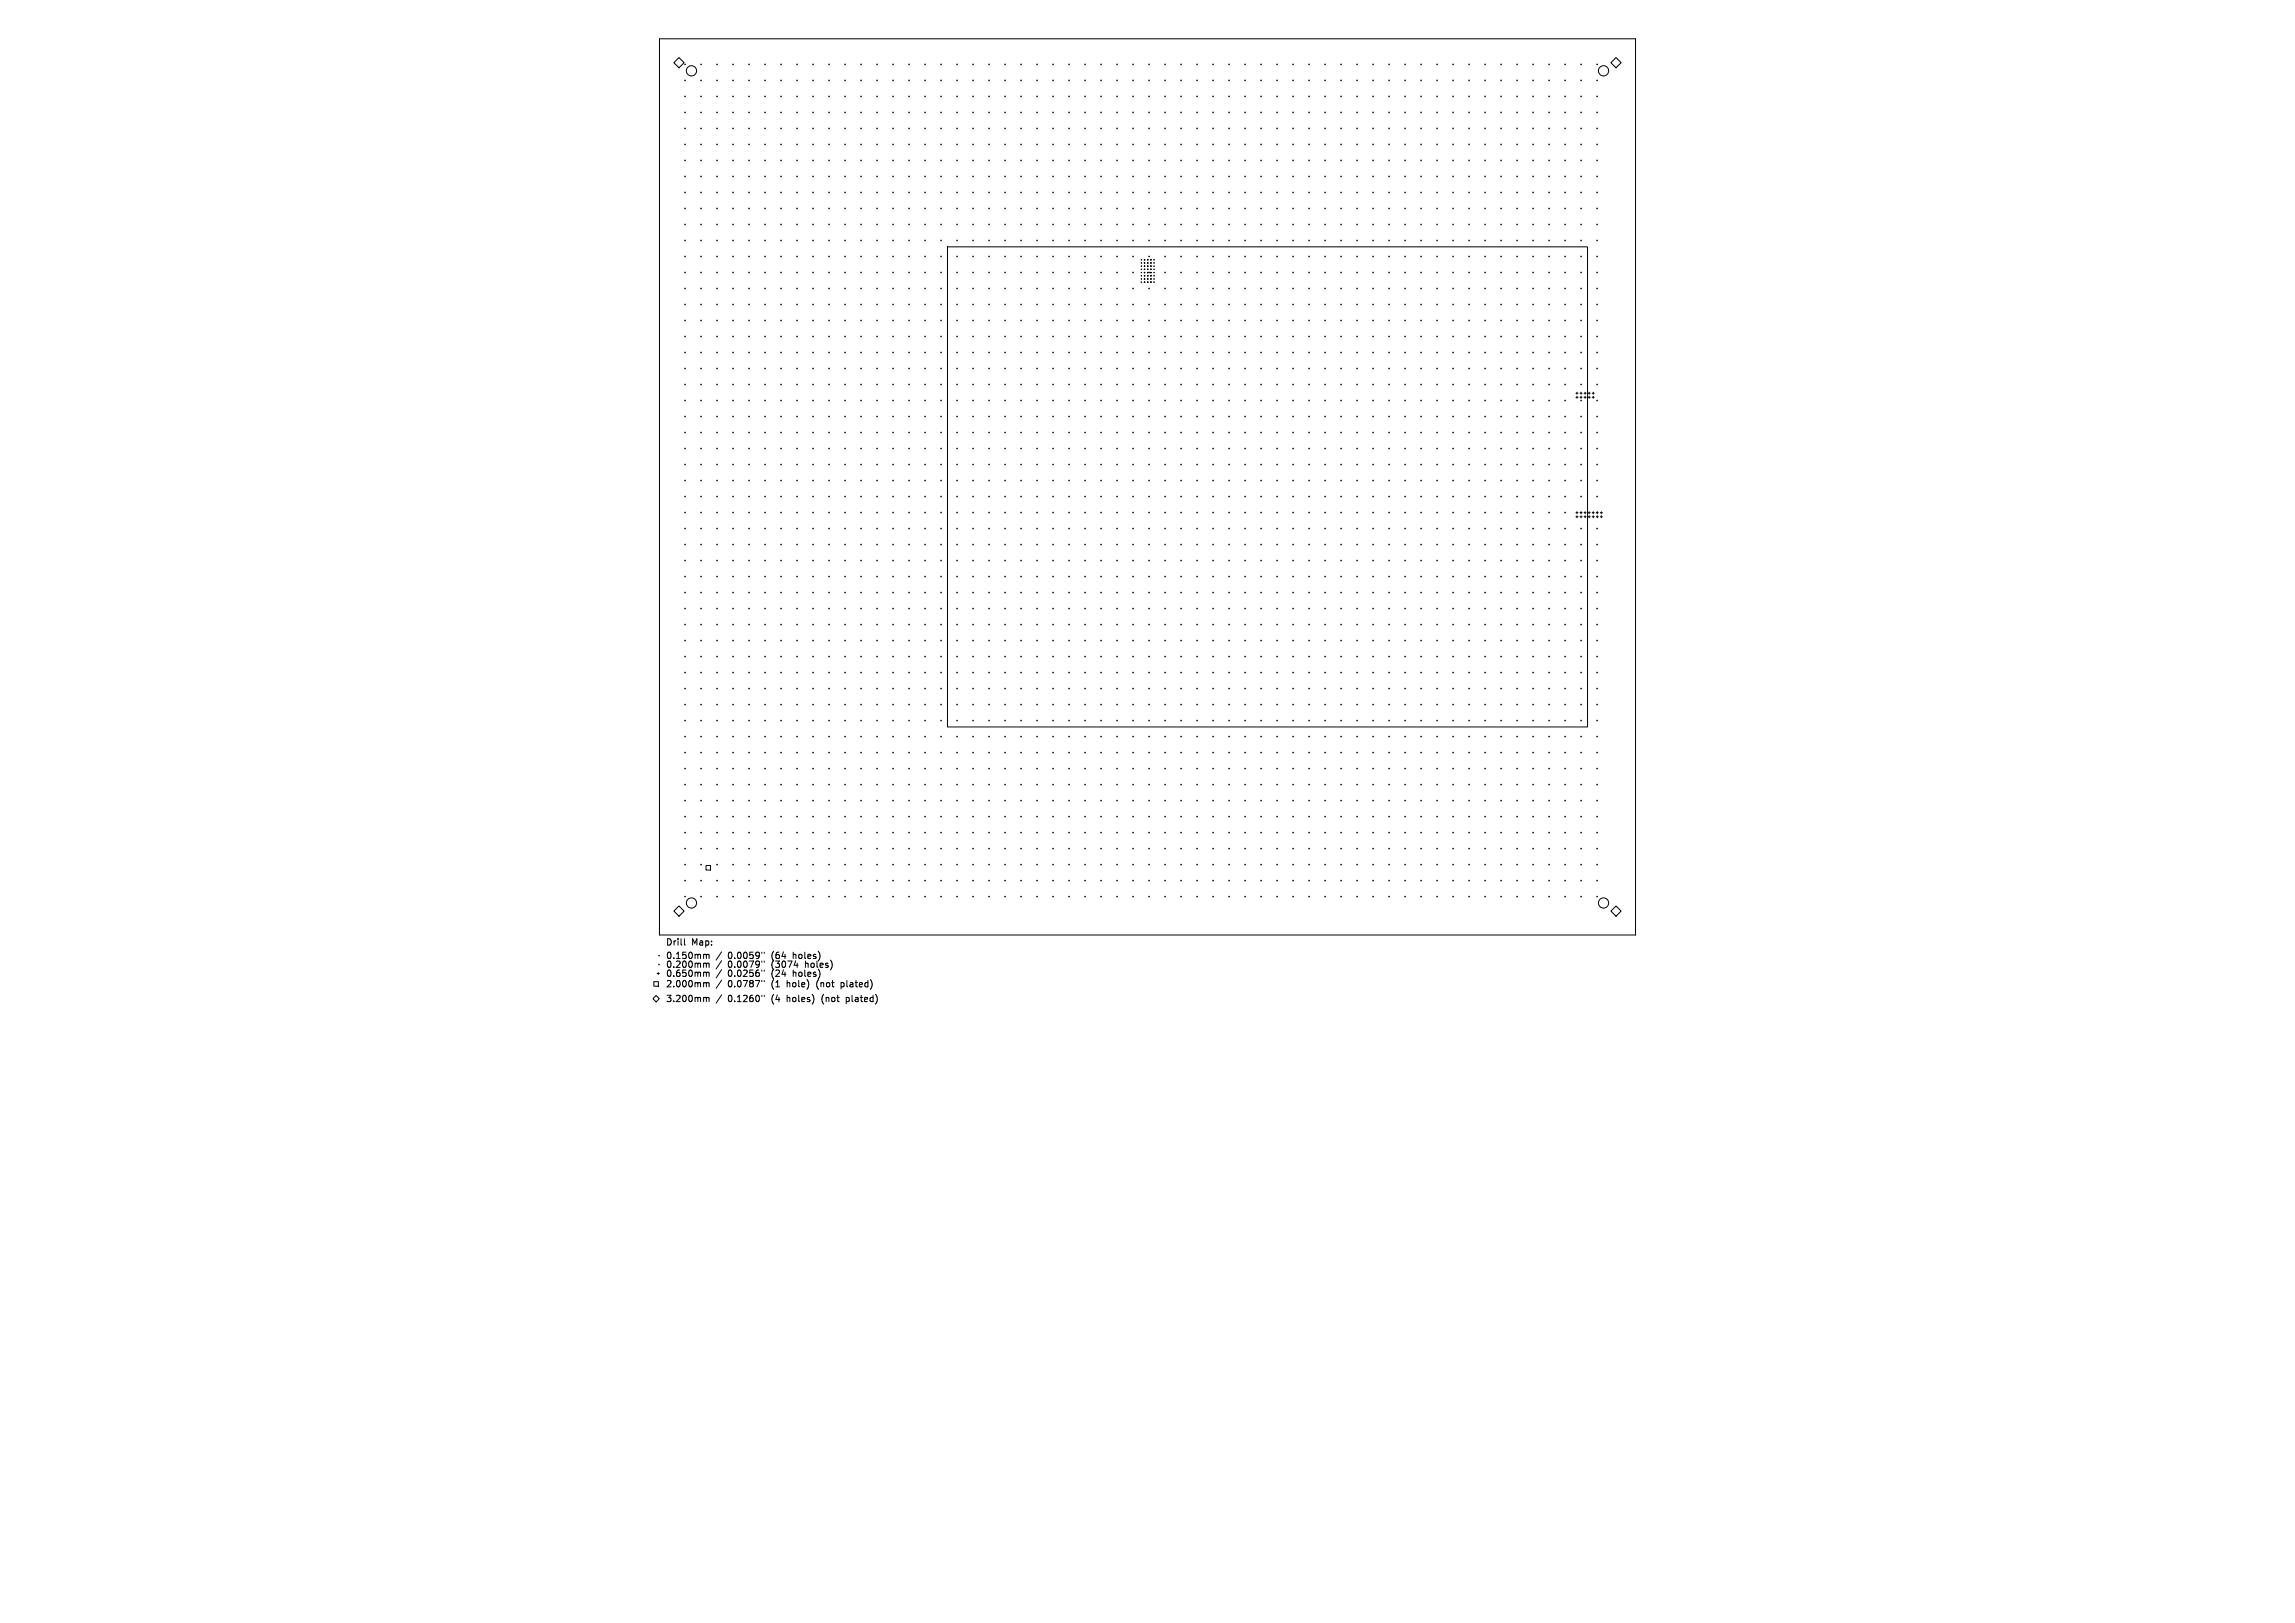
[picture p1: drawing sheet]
<svg xmlns="http://www.w3.org/2000/svg" width="297mm" height="210mm" viewBox="0 0 297 210" stroke-linecap="round" stroke-linejoin="round" font-family="sans-serif">
<defs><g id="words">
<g font-size="1.2">
<text x="86.2" y="122.5">Drill</text>
<text x="86.2" y="124.2">0.150mm</text>
<text x="86.2" y="125.3">0.200mm</text>
<text x="89.5" y="122.5">Map:</text>
<text x="94.2" y="124.2">0.0059&quot;</text>
<text x="94.2" y="125.3">0.0079&quot;</text>
<text x="99.9" y="124.2">(64</text>
<text x="99.9" y="125.3">(3074</text>
<text x="102.7" y="124.2">holes)</text>
<text x="104.3" y="125.3">holes)</text>
<text x="86.2" y="126.5">0.650mm</text>
<text x="86.2" y="127.9">2.000mm</text>
<text x="86.2" y="129.8">3.200mm</text>
<text x="94.2" y="126.5">0.0256&quot;</text>
<text x="94.2" y="127.9">0.0787&quot;</text>
<text x="94.2" y="129.8">0.1260&quot;</text>
<text x="99.9" y="126.5">(24</text>
<text x="99.9" y="127.9">(1</text>
<text x="99.9" y="129.8">(4</text>
<text x="101.9" y="127.9">hole)</text>
<text x="101.9" y="129.8">holes)</text>
<text x="102.7" y="126.5">holes)</text>
<text x="105.9" y="127.9">(not</text>
<text x="106.5" y="129.8">(not</text>
<text x="109.1" y="127.9">plated)</text>
<text x="109.8" y="129.8">plated)</text>
</g>
</g></defs>
<g fill="none" stroke="#000" stroke-width=".13">
<path d="M85.3 5h126.4v116h-126.4zM87.2 8.1l.7-.6 .6 .6-.6 .7zM208.5 8.1l.6-.6 .7 .6-.7 .7zM122.6 31.9h82.8v62.2h-82.8zM147.7 33.6h.1M147.7 34v.1M147.7 34.4v.1M147.7 34.8v.1M147.7 35.2v.1M147.7 35.7h.1M147.7 36.1h.1M147.7 36.5h.1"/>
<path d="M148.1 34l.1 .1M148.1 34.4l.1 .1M148.1 33.6h.1h-.1M148.1 34.8l.1 .1M148.1 34.1l.1-.1-.1 .1M148.1 35.2l.1 .1M148.1 34.5l.1-.1-.1 .1M148.1 35.7h.1M148.1 34.9l.1-.1-.1 .1M148.1 36.1h.1h-.1M148.1 35.3l.1-.1-.1 .1M148.1 36.5h.1h-.1"/>
<path d="M148.1 35.7h.1h-.1M148.1 33.6h.1M148.1 36.5h.1M148.5 34.4l.1 .1M148.5 34.8l.1 .1M148.5 35.2l.1 .1M148.5 35.7h.1M148.5 36.1h.1M148.5 34l.1 .1M148.5 33.6h.1M148.5 36.5h.1M148.6 36.1h-.1"/>
<path d="M148.6 33.6h-.1M148.6 34l-.1 .1M148.6 34.4l-.1 .1M148.6 34.8l-.1 .1M148.6 35.2l-.1 .1M148.6 35.7h-.1M148.6 36.5h-.1M148.9 34.8l.1 .1M148.9 35.2l.1 .1M148.9 35.7h.1M148.9 36.1h.1M148.9 34.4l.1 .1"/>
<path d="M148.9 34l.1 .1M148.9 33.6h.1M148.9 36.5h.1M149 33.6h-.1M149 34l-.1 .1M149 34.4l-.1 .1M149 34.8l-.1 .1M149 35.2l-.1 .1M149 35.7h-.1M149 36.1h-.1M149 36.5h-.1M149.3 35.2l.1 .1"/>
<path d="M149.3 35.7h.1M149.3 36.1h.1M149.3 36.5h.1M149.3 34.8l.1 .1M149.3 34.4l.1 .1M149.3 34l.1 .1M149.3 33.6h.1M149.4 33.6h-.1M149.4 34l-.1 .1M149.4 34.4l-.1 .1M149.4 34.8l-.1 .1M149.4 35.2l-.1 .1"/>
<path d="M149.4 35.7h-.1M149.4 36.1h-.1M149.4 36.5h-.1M203.9 50.9h.3M203.9 51.4h.3M204.1 50.7v.3M204.1 51.3v.2M204.5 50.9h.2M204.5 51.4h.2M204.6 50.7v.3M204.6 51.3v.2M205 50.9h.3"/>
<path d="M205 51.4h.3M205.1 50.7v.3M205.1 51.3v.2M205.5 50.9h.3M205.5 51.4h.3M205.7 50.7v.3M205.7 51.3v.2M206 50.9h.3M206 51.4h.3M206.2 50.7v.3M206.2 51.3v.2M203.9 66.3h.3"/>
<path d="M203.9 66.9h.3M204.1 66.2v.3M204.1 66.7v.3M204.5 66.3h.2M204.5 66.9h.2M204.6 66.2v.3M204.6 66.7v.3M205 66.3h.3M205 66.9h.3M205.1 66.2v.3M205.1 66.7v.3M205.5 66.3h.3"/>
<path d="M205.5 66.9h.3M205.7 66.2v.3M205.7 66.7v.3M206 66.3h.3M206 66.9h.3M206.2 66.2v.3M206.2 66.7v.3M206.6 66.3h.2M206.6 66.9h.2M206.7 66.2v.3M206.7 66.7v.3M207.1 66.3h.3"/>
<path d="M207.1 66.9h.3M207.2 66.2v.3M207.2 66.7v.3M87.9 117.2l.6 .7-.6 .7-.7-.7zM91.4 112h.6v.6h-.6zM208.5 117.9l.6-.7 .7 .7-.7 .7zM84.5 129.2l.4-.4 .4 .4-.4 .4zM84.6 127h.6v.6h-.6zM85.1 126h.2M85.2 125.8v.3M85.3 123.6v.1M88.6 121.5v.7l.1 .1"/>
<path d="M91.2 123.5l.2 .1M91.2 124.6l.2 .1M91.2 125.8l.2 .1M91.2 127.1l.2 .2M91.2 129.1l.2 .1M91.4 123.6l.1-.1h.2l.1 .5M91.4 123.6v.4M91.4 124.7v.5M91.4 125.9v.4M91.4 127.3v.4M91.4 129.2v.4M91.4 124.7l.1-.1 .2 .1 .1 .5"/>
<path d="M91.4 125.9l.1-.1h.2l.1 .5M91.4 127.3l.1-.2 .2 .1 .1 .5M91.4 129.2l.1-.1h.2l.1 .5M93.4 123.2l-.7 1M93.4 124.3l-.7 1.1M93.4 125.5l-.7 1M93.4 126.8l-.7 1.1M93.4 128.7l-.7 1.1M98.6 123.2v.2M98.6 124.4v.1M98.6 125.5v.2M98.6 126.9v.1"/>
<path d="M98.6 128.8v.1M98.9 123.2v.2M98.9 124.4v.1M98.9 125.5v.2M98.9 126.9v.1M98.9 128.8v.1M102.8 124.9h.5"/>
<circle cx="88.7" cy="18.7" r=".04"/>
<circle cx="88.7" cy="14.5" r=".04"/>
<circle cx="88.7" cy="10.4" r=".04"/>
<circle cx="88.7" cy="16.6" r=".04"/>
<circle cx="88.7" cy="8.3" r=".04"/>
<circle cx="88.7" cy="12.5" r=".04"/>
<circle cx="89.5" cy="9.2" r=".66"/>
<circle cx="90.7" cy="14.5" r=".04"/>
<circle cx="90.7" cy="10.4" r=".04"/>
<circle cx="90.7" cy="18.7" r=".04"/>
<circle cx="90.7" cy="16.6" r=".04"/>
<circle cx="90.7" cy="12.5" r=".04"/>
<circle cx="90.7" cy="8.3" r=".04"/>
<circle cx="92.8" cy="14.5" r=".04"/>
<circle cx="92.8" cy="10.4" r=".04"/>
<circle cx="92.8" cy="18.7" r=".04"/>
<circle cx="92.8" cy="16.6" r=".04"/>
<circle cx="92.8" cy="12.5" r=".04"/>
<circle cx="92.8" cy="8.3" r=".04"/>
<circle cx="94.9" cy="10.4" r=".04"/>
<circle cx="94.9" cy="14.5" r=".04"/>
<circle cx="94.9" cy="18.7" r=".04"/>
<circle cx="94.9" cy="16.6" r=".04"/>
<circle cx="94.9" cy="8.3" r=".04"/>
<circle cx="94.9" cy="12.5" r=".04"/>
<circle cx="96.9" cy="10.4" r=".04"/>
<circle cx="96.9" cy="14.5" r=".04"/>
<circle cx="96.9" cy="18.7" r=".04"/>
<circle cx="96.9" cy="8.3" r=".04"/>
<circle cx="96.9" cy="12.5" r=".04"/>
<circle cx="96.9" cy="16.6" r=".04"/>
<circle cx="99" cy="14.5" r=".04"/>
<circle cx="99" cy="18.7" r=".04"/>
<circle cx="99" cy="10.4" r=".04"/>
<circle cx="99" cy="16.6" r=".04"/>
<circle cx="99" cy="12.5" r=".04"/>
<circle cx="99" cy="8.3" r=".04"/>
<circle cx="101.1" cy="10.4" r=".04"/>
<circle cx="101.1" cy="14.5" r=".04"/>
<circle cx="101.1" cy="18.7" r=".04"/>
<circle cx="101.1" cy="8.3" r=".04"/>
<circle cx="101.1" cy="12.5" r=".04"/>
<circle cx="101.1" cy="16.6" r=".04"/>
<circle cx="103.2" cy="10.4" r=".04"/>
<circle cx="103.2" cy="14.5" r=".04"/>
<circle cx="103.2" cy="18.7" r=".04"/>
<circle cx="103.2" cy="12.5" r=".04"/>
<circle cx="103.2" cy="16.6" r=".04"/>
<circle cx="103.2" cy="8.3" r=".04"/>
<circle cx="105.2" cy="14.5" r=".04"/>
<circle cx="105.2" cy="10.4" r=".04"/>
<circle cx="105.2" cy="18.7" r=".04"/>
<circle cx="105.2" cy="16.6" r=".04"/>
<circle cx="105.2" cy="12.5" r=".04"/>
<circle cx="105.2" cy="8.3" r=".04"/>
<circle cx="107.3" cy="18.7" r=".04"/>
<circle cx="107.3" cy="14.5" r=".04"/>
<circle cx="107.3" cy="10.4" r=".04"/>
<circle cx="107.3" cy="16.6" r=".04"/>
<circle cx="107.3" cy="8.3" r=".04"/>
<circle cx="107.3" cy="12.5" r=".04"/>
<circle cx="109.4" cy="10.4" r=".04"/>
<circle cx="109.4" cy="14.5" r=".04"/>
<circle cx="109.4" cy="18.7" r=".04"/>
<circle cx="109.4" cy="8.3" r=".04"/>
<circle cx="109.4" cy="16.6" r=".04"/>
<circle cx="109.4" cy="12.5" r=".04"/>
<circle cx="111.4" cy="14.5" r=".04"/>
<circle cx="111.4" cy="18.7" r=".04"/>
<circle cx="111.4" cy="10.4" r=".04"/>
<circle cx="111.4" cy="8.3" r=".04"/>
<circle cx="111.4" cy="12.5" r=".04"/>
<circle cx="111.4" cy="16.6" r=".04"/>
<circle cx="113.5" cy="10.4" r=".04"/>
<circle cx="113.5" cy="14.5" r=".04"/>
<circle cx="113.5" cy="18.7" r=".04"/>
<circle cx="113.5" cy="8.3" r=".04"/>
<circle cx="113.5" cy="16.6" r=".04"/>
<circle cx="113.5" cy="12.5" r=".04"/>
<circle cx="115.6" cy="10.4" r=".04"/>
<circle cx="115.6" cy="14.5" r=".04"/>
<circle cx="115.6" cy="18.7" r=".04"/>
<circle cx="115.6" cy="8.3" r=".04"/>
<circle cx="115.6" cy="12.5" r=".04"/>
<circle cx="115.6" cy="16.6" r=".04"/>
<circle cx="117.6" cy="10.4" r=".04"/>
<circle cx="117.6" cy="14.5" r=".04"/>
<circle cx="117.6" cy="18.7" r=".04"/>
<circle cx="117.6" cy="8.3" r=".04"/>
<circle cx="117.6" cy="16.6" r=".04"/>
<circle cx="117.6" cy="12.5" r=".04"/>
<circle cx="119.7" cy="14.5" r=".04"/>
<circle cx="119.7" cy="18.7" r=".04"/>
<circle cx="119.7" cy="10.4" r=".04"/>
<circle cx="119.7" cy="12.5" r=".04"/>
<circle cx="119.7" cy="16.6" r=".04"/>
<circle cx="119.7" cy="8.3" r=".04"/>
<circle cx="121.8" cy="14.5" r=".04"/>
<circle cx="121.8" cy="18.7" r=".04"/>
<circle cx="121.8" cy="10.4" r=".04"/>
<circle cx="121.8" cy="8.3" r=".04"/>
<circle cx="121.8" cy="12.5" r=".04"/>
<circle cx="121.8" cy="16.6" r=".04"/>
<circle cx="123.9" cy="14.5" r=".04"/>
<circle cx="123.9" cy="18.7" r=".04"/>
<circle cx="123.9" cy="10.4" r=".04"/>
<circle cx="123.9" cy="16.6" r=".04"/>
<circle cx="123.9" cy="12.5" r=".04"/>
<circle cx="123.9" cy="8.3" r=".04"/>
<circle cx="125.9" cy="14.5" r=".04"/>
<circle cx="125.9" cy="10.4" r=".04"/>
<circle cx="125.9" cy="18.7" r=".04"/>
<circle cx="125.9" cy="16.6" r=".04"/>
<circle cx="125.9" cy="12.5" r=".04"/>
<circle cx="125.9" cy="8.3" r=".04"/>
<circle cx="128" cy="14.5" r=".04"/>
<circle cx="128" cy="18.7" r=".04"/>
<circle cx="128" cy="10.4" r=".04"/>
<circle cx="128" cy="12.5" r=".04"/>
<circle cx="128" cy="16.6" r=".04"/>
<circle cx="128" cy="8.3" r=".04"/>
<circle cx="130.1" cy="18.7" r=".04"/>
<circle cx="130.1" cy="14.5" r=".04"/>
<circle cx="130.1" cy="10.4" r=".04"/>
<circle cx="130.1" cy="12.5" r=".04"/>
<circle cx="130.1" cy="8.3" r=".04"/>
<circle cx="130.1" cy="16.6" r=".04"/>
<circle cx="132.1" cy="18.7" r=".04"/>
<circle cx="132.1" cy="14.5" r=".04"/>
<circle cx="132.1" cy="10.4" r=".04"/>
<circle cx="132.1" cy="12.5" r=".04"/>
<circle cx="132.1" cy="16.6" r=".04"/>
<circle cx="132.1" cy="8.3" r=".04"/>
<circle cx="134.2" cy="18.7" r=".04"/>
<circle cx="134.2" cy="14.5" r=".04"/>
<circle cx="134.2" cy="10.4" r=".04"/>
<circle cx="134.2" cy="12.5" r=".04"/>
<circle cx="134.2" cy="16.6" r=".04"/>
<circle cx="134.2" cy="8.3" r=".04"/>
<circle cx="136.3" cy="18.7" r=".04"/>
<circle cx="136.3" cy="10.4" r=".04"/>
<circle cx="136.3" cy="14.5" r=".04"/>
<circle cx="136.3" cy="12.5" r=".04"/>
<circle cx="136.3" cy="16.6" r=".04"/>
<circle cx="136.3" cy="8.3" r=".04"/>
<circle cx="138.4" cy="18.7" r=".04"/>
<circle cx="138.4" cy="14.5" r=".04"/>
<circle cx="138.4" cy="10.4" r=".04"/>
<circle cx="138.4" cy="8.3" r=".04"/>
<circle cx="138.4" cy="12.5" r=".04"/>
<circle cx="138.4" cy="16.6" r=".04"/>
<circle cx="140.4" cy="10.4" r=".04"/>
<circle cx="140.4" cy="18.7" r=".04"/>
<circle cx="140.4" cy="14.5" r=".04"/>
<circle cx="140.4" cy="12.5" r=".04"/>
<circle cx="140.4" cy="16.6" r=".04"/>
<circle cx="140.4" cy="8.3" r=".04"/>
<circle cx="142.5" cy="18.7" r=".04"/>
<circle cx="142.5" cy="14.5" r=".04"/>
<circle cx="142.5" cy="10.4" r=".04"/>
<circle cx="142.5" cy="12.5" r=".04"/>
<circle cx="142.5" cy="16.6" r=".04"/>
<circle cx="142.5" cy="8.3" r=".04"/>
<circle cx="144.6" cy="18.7" r=".04"/>
<circle cx="144.6" cy="14.5" r=".04"/>
<circle cx="144.6" cy="10.4" r=".04"/>
<circle cx="144.6" cy="8.3" r=".04"/>
<circle cx="144.6" cy="12.5" r=".04"/>
<circle cx="144.6" cy="16.6" r=".04"/>
<circle cx="146.6" cy="18.7" r=".04"/>
<circle cx="146.6" cy="14.5" r=".04"/>
<circle cx="146.6" cy="10.4" r=".04"/>
<circle cx="146.6" cy="8.3" r=".04"/>
<circle cx="146.6" cy="12.5" r=".04"/>
<circle cx="146.6" cy="16.6" r=".04"/>
<circle cx="148.7" cy="18.7" r=".04"/>
<circle cx="148.7" cy="14.5" r=".04"/>
<circle cx="148.7" cy="10.4" r=".04"/>
<circle cx="148.7" cy="12.5" r=".04"/>
<circle cx="148.7" cy="8.3" r=".04"/>
<circle cx="148.7" cy="16.6" r=".04"/>
<circle cx="150.8" cy="18.7" r=".04"/>
<circle cx="150.8" cy="14.5" r=".04"/>
<circle cx="150.8" cy="10.4" r=".04"/>
<circle cx="150.8" cy="8.3" r=".04"/>
<circle cx="150.8" cy="12.5" r=".04"/>
<circle cx="150.8" cy="16.6" r=".04"/>
<circle cx="152.8" cy="18.7" r=".04"/>
<circle cx="152.8" cy="14.5" r=".04"/>
<circle cx="152.8" cy="10.4" r=".04"/>
<circle cx="152.8" cy="12.5" r=".04"/>
<circle cx="152.8" cy="16.6" r=".04"/>
<circle cx="152.8" cy="8.3" r=".04"/>
<circle cx="154.9" cy="18.7" r=".04"/>
<circle cx="154.9" cy="14.5" r=".04"/>
<circle cx="154.9" cy="10.4" r=".04"/>
<circle cx="154.9" cy="12.5" r=".04"/>
<circle cx="154.9" cy="16.6" r=".04"/>
<circle cx="154.9" cy="8.3" r=".04"/>
<circle cx="157" cy="14.5" r=".04"/>
<circle cx="157" cy="18.7" r=".04"/>
<circle cx="157" cy="10.4" r=".04"/>
<circle cx="157" cy="8.3" r=".04"/>
<circle cx="157" cy="12.5" r=".04"/>
<circle cx="157" cy="16.6" r=".04"/>
<circle cx="159.1" cy="10.4" r=".04"/>
<circle cx="159.1" cy="14.5" r=".04"/>
<circle cx="159.1" cy="18.7" r=".04"/>
<circle cx="159.1" cy="12.5" r=".04"/>
<circle cx="159.1" cy="16.6" r=".04"/>
<circle cx="159.1" cy="8.3" r=".04"/>
<circle cx="161.1" cy="18.7" r=".04"/>
<circle cx="161.1" cy="14.5" r=".04"/>
<circle cx="161.1" cy="10.4" r=".04"/>
<circle cx="161.1" cy="8.3" r=".04"/>
<circle cx="161.1" cy="12.5" r=".04"/>
<circle cx="161.1" cy="16.6" r=".04"/>
<circle cx="163.2" cy="18.7" r=".04"/>
<circle cx="163.2" cy="14.5" r=".04"/>
<circle cx="163.2" cy="10.4" r=".04"/>
<circle cx="163.2" cy="12.5" r=".04"/>
<circle cx="163.2" cy="16.6" r=".04"/>
<circle cx="163.2" cy="8.3" r=".04"/>
<circle cx="165.3" cy="18.7" r=".04"/>
<circle cx="165.3" cy="10.4" r=".04"/>
<circle cx="165.3" cy="14.5" r=".04"/>
<circle cx="165.3" cy="12.5" r=".04"/>
<circle cx="165.3" cy="16.6" r=".04"/>
<circle cx="165.3" cy="8.3" r=".04"/>
<circle cx="167.3" cy="18.7" r=".04"/>
<circle cx="167.3" cy="10.4" r=".04"/>
<circle cx="167.3" cy="14.5" r=".04"/>
<circle cx="167.3" cy="8.3" r=".04"/>
<circle cx="167.3" cy="12.5" r=".04"/>
<circle cx="167.3" cy="16.6" r=".04"/>
<circle cx="169.4" cy="14.5" r=".04"/>
<circle cx="169.4" cy="18.7" r=".04"/>
<circle cx="169.4" cy="10.4" r=".04"/>
<circle cx="169.4" cy="12.5" r=".04"/>
<circle cx="169.4" cy="16.6" r=".04"/>
<circle cx="169.4" cy="8.3" r=".04"/>
<circle cx="171.5" cy="18.7" r=".04"/>
<circle cx="171.5" cy="14.5" r=".04"/>
<circle cx="171.5" cy="10.4" r=".04"/>
<circle cx="171.5" cy="8.3" r=".04"/>
<circle cx="171.5" cy="12.5" r=".04"/>
<circle cx="171.5" cy="16.6" r=".04"/>
<circle cx="173.6" cy="14.5" r=".04"/>
<circle cx="173.6" cy="18.7" r=".04"/>
<circle cx="173.6" cy="10.4" r=".04"/>
<circle cx="173.6" cy="8.3" r=".04"/>
<circle cx="173.6" cy="12.5" r=".04"/>
<circle cx="173.6" cy="16.6" r=".04"/>
<circle cx="175.6" cy="18.7" r=".04"/>
<circle cx="175.6" cy="14.5" r=".04"/>
<circle cx="175.6" cy="10.4" r=".04"/>
<circle cx="175.6" cy="8.3" r=".04"/>
<circle cx="175.6" cy="12.5" r=".04"/>
<circle cx="175.6" cy="16.6" r=".04"/>
<circle cx="177.7" cy="18.7" r=".04"/>
<circle cx="177.7" cy="10.4" r=".04"/>
<circle cx="177.7" cy="14.5" r=".04"/>
<circle cx="177.7" cy="12.5" r=".04"/>
<circle cx="177.7" cy="16.6" r=".04"/>
<circle cx="177.7" cy="8.3" r=".04"/>
<circle cx="179.8" cy="18.7" r=".04"/>
<circle cx="179.8" cy="14.5" r=".04"/>
<circle cx="179.8" cy="10.4" r=".04"/>
<circle cx="179.8" cy="12.5" r=".04"/>
<circle cx="179.8" cy="8.3" r=".04"/>
<circle cx="179.8" cy="16.6" r=".04"/>
<circle cx="181.8" cy="18.7" r=".04"/>
<circle cx="181.8" cy="14.5" r=".04"/>
<circle cx="181.8" cy="10.4" r=".04"/>
<circle cx="181.8" cy="8.3" r=".04"/>
<circle cx="181.8" cy="12.5" r=".04"/>
<circle cx="181.8" cy="16.6" r=".04"/>
<circle cx="183.9" cy="14.5" r=".04"/>
<circle cx="183.9" cy="18.7" r=".04"/>
<circle cx="183.9" cy="10.4" r=".04"/>
<circle cx="183.9" cy="8.3" r=".04"/>
<circle cx="183.9" cy="16.6" r=".04"/>
<circle cx="183.9" cy="12.5" r=".04"/>
<circle cx="186" cy="18.7" r=".04"/>
<circle cx="186" cy="14.5" r=".04"/>
<circle cx="186" cy="10.4" r=".04"/>
<circle cx="186" cy="8.3" r=".04"/>
<circle cx="186" cy="12.5" r=".04"/>
<circle cx="186" cy="16.6" r=".04"/>
<circle cx="188.1" cy="14.5" r=".04"/>
<circle cx="188.1" cy="18.7" r=".04"/>
<circle cx="188.1" cy="10.4" r=".04"/>
<circle cx="188.1" cy="8.3" r=".04"/>
<circle cx="188.1" cy="12.5" r=".04"/>
<circle cx="188.1" cy="16.6" r=".04"/>
<circle cx="190.1" cy="14.5" r=".04"/>
<circle cx="190.1" cy="18.7" r=".04"/>
<circle cx="190.1" cy="10.4" r=".04"/>
<circle cx="190.1" cy="8.3" r=".04"/>
<circle cx="190.1" cy="16.6" r=".04"/>
<circle cx="190.1" cy="12.5" r=".04"/>
<circle cx="192.2" cy="14.5" r=".04"/>
<circle cx="192.2" cy="18.7" r=".04"/>
<circle cx="192.2" cy="10.4" r=".04"/>
<circle cx="192.2" cy="8.3" r=".04"/>
<circle cx="192.2" cy="16.6" r=".04"/>
<circle cx="192.2" cy="12.5" r=".04"/>
<circle cx="194.3" cy="14.5" r=".04"/>
<circle cx="194.3" cy="18.7" r=".04"/>
<circle cx="194.3" cy="10.4" r=".04"/>
<circle cx="194.3" cy="16.6" r=".04"/>
<circle cx="194.3" cy="12.5" r=".04"/>
<circle cx="194.3" cy="8.3" r=".04"/>
<circle cx="196.3" cy="10.4" r=".04"/>
<circle cx="196.3" cy="14.5" r=".04"/>
<circle cx="196.3" cy="18.7" r=".04"/>
<circle cx="196.3" cy="8.3" r=".04"/>
<circle cx="196.3" cy="12.5" r=".04"/>
<circle cx="196.3" cy="16.6" r=".04"/>
<circle cx="198.4" cy="14.5" r=".04"/>
<circle cx="198.4" cy="18.7" r=".04"/>
<circle cx="198.4" cy="10.4" r=".04"/>
<circle cx="198.4" cy="12.5" r=".04"/>
<circle cx="198.4" cy="16.6" r=".04"/>
<circle cx="198.4" cy="8.3" r=".04"/>
<circle cx="200.5" cy="10.4" r=".04"/>
<circle cx="200.5" cy="14.5" r=".04"/>
<circle cx="200.5" cy="18.7" r=".04"/>
<circle cx="200.5" cy="16.6" r=".04"/>
<circle cx="200.5" cy="12.5" r=".04"/>
<circle cx="200.5" cy="8.3" r=".04"/>
<circle cx="202.5" cy="18.7" r=".04"/>
<circle cx="202.5" cy="10.4" r=".04"/>
<circle cx="202.5" cy="14.5" r=".04"/>
<circle cx="202.5" cy="8.3" r=".04"/>
<circle cx="202.5" cy="12.5" r=".04"/>
<circle cx="202.5" cy="16.6" r=".04"/>
<circle cx="204.6" cy="10.4" r=".04"/>
<circle cx="204.6" cy="14.5" r=".04"/>
<circle cx="204.6" cy="18.7" r=".04"/>
<circle cx="204.6" cy="8.3" r=".04"/>
<circle cx="204.6" cy="12.5" r=".04"/>
<circle cx="204.6" cy="16.6" r=".04"/>
<circle cx="206.7" cy="14.5" r=".04"/>
<circle cx="206.7" cy="18.7" r=".04"/>
<circle cx="206.7" cy="10.4" r=".04"/>
<circle cx="206.7" cy="16.6" r=".04"/>
<circle cx="206.7" cy="8.3" r=".04"/>
<circle cx="206.7" cy="12.5" r=".04"/>
<circle cx="207.5" cy="9.2" r=".66"/>
<circle cx="88.7" cy="35.3" r=".04"/>
<circle cx="88.7" cy="31.1" r=".04"/>
<circle cx="88.7" cy="39.4" r=".04"/>
<circle cx="88.7" cy="27" r=".04"/>
<circle cx="88.7" cy="22.8" r=".04"/>
<circle cx="88.7" cy="29" r=".04"/>
<circle cx="88.7" cy="33.2" r=".04"/>
<circle cx="88.7" cy="24.9" r=".04"/>
<circle cx="88.7" cy="20.8" r=".04"/>
<circle cx="88.7" cy="37.3" r=".04"/>
<circle cx="90.7" cy="31.1" r=".04"/>
<circle cx="90.7" cy="35.3" r=".04"/>
<circle cx="90.7" cy="39.4" r=".04"/>
<circle cx="90.7" cy="27" r=".04"/>
<circle cx="90.7" cy="22.8" r=".04"/>
<circle cx="90.7" cy="33.2" r=".04"/>
<circle cx="90.7" cy="24.9" r=".04"/>
<circle cx="90.7" cy="29" r=".04"/>
<circle cx="90.7" cy="20.8" r=".04"/>
<circle cx="90.7" cy="37.3" r=".04"/>
<circle cx="92.8" cy="35.3" r=".04"/>
<circle cx="92.8" cy="39.4" r=".04"/>
<circle cx="92.8" cy="31.1" r=".04"/>
<circle cx="92.8" cy="22.8" r=".04"/>
<circle cx="92.8" cy="27" r=".04"/>
<circle cx="92.8" cy="33.2" r=".04"/>
<circle cx="92.8" cy="24.9" r=".04"/>
<circle cx="92.8" cy="29" r=".04"/>
<circle cx="92.8" cy="20.8" r=".04"/>
<circle cx="92.8" cy="37.3" r=".04"/>
<circle cx="94.9" cy="31.1" r=".04"/>
<circle cx="94.9" cy="35.3" r=".04"/>
<circle cx="94.9" cy="39.4" r=".04"/>
<circle cx="94.9" cy="27" r=".04"/>
<circle cx="94.9" cy="22.8" r=".04"/>
<circle cx="94.9" cy="24.9" r=".04"/>
<circle cx="94.9" cy="29" r=".04"/>
<circle cx="94.9" cy="33.2" r=".04"/>
<circle cx="94.9" cy="37.3" r=".04"/>
<circle cx="94.9" cy="20.8" r=".04"/>
<circle cx="96.9" cy="39.4" r=".04"/>
<circle cx="96.9" cy="31.1" r=".04"/>
<circle cx="96.9" cy="35.3" r=".04"/>
<circle cx="96.9" cy="22.8" r=".04"/>
<circle cx="96.9" cy="27" r=".04"/>
<circle cx="96.9" cy="33.2" r=".04"/>
<circle cx="96.9" cy="24.9" r=".04"/>
<circle cx="96.9" cy="29" r=".04"/>
<circle cx="96.9" cy="37.3" r=".04"/>
<circle cx="96.9" cy="20.8" r=".04"/>
<circle cx="99" cy="35.3" r=".04"/>
<circle cx="99" cy="31.1" r=".04"/>
<circle cx="99" cy="39.4" r=".04"/>
<circle cx="99" cy="27" r=".04"/>
<circle cx="99" cy="22.8" r=".04"/>
<circle cx="99" cy="24.9" r=".04"/>
<circle cx="99" cy="29" r=".04"/>
<circle cx="99" cy="33.2" r=".04"/>
<circle cx="99" cy="20.8" r=".04"/>
<circle cx="99" cy="37.3" r=".04"/>
<circle cx="101.1" cy="31.1" r=".04"/>
<circle cx="101.1" cy="35.3" r=".04"/>
<circle cx="101.1" cy="39.4" r=".04"/>
<circle cx="101.1" cy="27" r=".04"/>
<circle cx="101.1" cy="22.8" r=".04"/>
<circle cx="101.1" cy="24.9" r=".04"/>
<circle cx="101.1" cy="29" r=".04"/>
<circle cx="101.1" cy="33.2" r=".04"/>
<circle cx="101.1" cy="20.8" r=".04"/>
<circle cx="101.1" cy="37.3" r=".04"/>
<circle cx="103.2" cy="31.1" r=".04"/>
<circle cx="103.2" cy="35.3" r=".04"/>
<circle cx="103.2" cy="39.4" r=".04"/>
<circle cx="103.2" cy="27" r=".04"/>
<circle cx="103.2" cy="22.8" r=".04"/>
<circle cx="103.2" cy="24.9" r=".04"/>
<circle cx="103.2" cy="33.2" r=".04"/>
<circle cx="103.2" cy="29" r=".04"/>
<circle cx="103.2" cy="37.3" r=".04"/>
<circle cx="103.2" cy="20.8" r=".04"/>
<circle cx="105.2" cy="35.3" r=".04"/>
<circle cx="105.2" cy="31.1" r=".04"/>
<circle cx="105.2" cy="39.4" r=".04"/>
<circle cx="105.2" cy="27" r=".04"/>
<circle cx="105.2" cy="22.8" r=".04"/>
<circle cx="105.2" cy="33.2" r=".04"/>
<circle cx="105.2" cy="24.9" r=".04"/>
<circle cx="105.2" cy="29" r=".04"/>
<circle cx="105.2" cy="20.8" r=".04"/>
<circle cx="105.2" cy="37.3" r=".04"/>
<circle cx="107.3" cy="35.3" r=".04"/>
<circle cx="107.3" cy="31.1" r=".04"/>
<circle cx="107.3" cy="39.4" r=".04"/>
<circle cx="107.3" cy="27" r=".04"/>
<circle cx="107.3" cy="22.8" r=".04"/>
<circle cx="107.3" cy="24.9" r=".04"/>
<circle cx="107.3" cy="29" r=".04"/>
<circle cx="107.3" cy="33.2" r=".04"/>
<circle cx="107.3" cy="37.3" r=".04"/>
<circle cx="107.3" cy="20.8" r=".04"/>
<circle cx="109.4" cy="31.1" r=".04"/>
<circle cx="109.4" cy="35.3" r=".04"/>
<circle cx="109.4" cy="39.4" r=".04"/>
<circle cx="109.4" cy="27" r=".04"/>
<circle cx="109.4" cy="22.8" r=".04"/>
<circle cx="109.4" cy="29" r=".04"/>
<circle cx="109.4" cy="24.9" r=".04"/>
<circle cx="109.4" cy="33.2" r=".04"/>
<circle cx="109.4" cy="37.3" r=".04"/>
<circle cx="109.4" cy="20.8" r=".04"/>
<circle cx="111.4" cy="39.4" r=".04"/>
<circle cx="111.4" cy="31.1" r=".04"/>
<circle cx="111.4" cy="35.3" r=".04"/>
<circle cx="111.4" cy="27" r=".04"/>
<circle cx="111.4" cy="22.8" r=".04"/>
<circle cx="111.4" cy="24.9" r=".04"/>
<circle cx="111.4" cy="29" r=".04"/>
<circle cx="111.4" cy="33.2" r=".04"/>
<circle cx="111.4" cy="20.8" r=".04"/>
<circle cx="111.4" cy="37.3" r=".04"/>
<circle cx="113.5" cy="35.3" r=".04"/>
<circle cx="113.5" cy="31.1" r=".04"/>
<circle cx="113.5" cy="39.4" r=".04"/>
<circle cx="113.5" cy="27" r=".04"/>
<circle cx="113.5" cy="22.8" r=".04"/>
<circle cx="113.5" cy="24.9" r=".04"/>
<circle cx="113.5" cy="29" r=".04"/>
<circle cx="113.5" cy="33.2" r=".04"/>
<circle cx="113.5" cy="20.8" r=".04"/>
<circle cx="113.5" cy="37.3" r=".04"/>
<circle cx="115.6" cy="35.3" r=".04"/>
<circle cx="115.6" cy="31.1" r=".04"/>
<circle cx="115.6" cy="39.4" r=".04"/>
<circle cx="115.6" cy="27" r=".04"/>
<circle cx="115.6" cy="22.8" r=".04"/>
<circle cx="115.6" cy="24.9" r=".04"/>
<circle cx="115.6" cy="29" r=".04"/>
<circle cx="115.6" cy="33.2" r=".04"/>
<circle cx="115.6" cy="20.8" r=".04"/>
<circle cx="115.6" cy="37.3" r=".04"/>
<circle cx="117.6" cy="35.3" r=".04"/>
<circle cx="117.6" cy="31.1" r=".04"/>
<circle cx="117.6" cy="39.4" r=".04"/>
<circle cx="117.6" cy="27" r=".04"/>
<circle cx="117.6" cy="22.8" r=".04"/>
<circle cx="117.6" cy="24.9" r=".04"/>
<circle cx="117.6" cy="29" r=".04"/>
<circle cx="117.6" cy="33.2" r=".04"/>
<circle cx="117.6" cy="20.8" r=".04"/>
<circle cx="117.6" cy="37.3" r=".04"/>
<circle cx="119.7" cy="39.4" r=".04"/>
<circle cx="119.7" cy="31.1" r=".04"/>
<circle cx="119.7" cy="35.3" r=".04"/>
<circle cx="119.7" cy="27" r=".04"/>
<circle cx="119.7" cy="22.8" r=".04"/>
<circle cx="119.7" cy="24.9" r=".04"/>
<circle cx="119.7" cy="29" r=".04"/>
<circle cx="119.7" cy="33.2" r=".04"/>
<circle cx="119.7" cy="20.8" r=".04"/>
<circle cx="119.7" cy="37.3" r=".04"/>
<circle cx="121.8" cy="31.1" r=".04"/>
<circle cx="121.8" cy="35.3" r=".04"/>
<circle cx="121.8" cy="39.4" r=".04"/>
<circle cx="121.8" cy="27" r=".04"/>
<circle cx="121.8" cy="22.8" r=".04"/>
<circle cx="121.8" cy="24.9" r=".04"/>
<circle cx="121.8" cy="29" r=".04"/>
<circle cx="121.8" cy="33.2" r=".04"/>
<circle cx="121.8" cy="20.8" r=".04"/>
<circle cx="121.8" cy="37.3" r=".04"/>
<circle cx="123.9" cy="39.4" r=".04"/>
<circle cx="123.9" cy="31.1" r=".04"/>
<circle cx="123.9" cy="35.3" r=".04"/>
<circle cx="123.9" cy="27" r=".04"/>
<circle cx="123.9" cy="22.8" r=".04"/>
<circle cx="123.9" cy="33.2" r=".04"/>
<circle cx="123.9" cy="24.9" r=".04"/>
<circle cx="123.9" cy="29" r=".04"/>
<circle cx="123.9" cy="20.8" r=".04"/>
<circle cx="123.9" cy="37.3" r=".04"/>
<circle cx="125.9" cy="35.3" r=".04"/>
<circle cx="125.9" cy="31.1" r=".04"/>
<circle cx="125.9" cy="39.4" r=".04"/>
<circle cx="125.9" cy="22.8" r=".04"/>
<circle cx="125.9" cy="27" r=".04"/>
<circle cx="125.9" cy="29" r=".04"/>
<circle cx="125.9" cy="24.9" r=".04"/>
<circle cx="125.9" cy="33.2" r=".04"/>
<circle cx="125.9" cy="20.8" r=".04"/>
<circle cx="125.9" cy="37.3" r=".04"/>
<circle cx="128" cy="35.3" r=".04"/>
<circle cx="128" cy="31.1" r=".04"/>
<circle cx="128" cy="39.4" r=".04"/>
<circle cx="128" cy="22.8" r=".04"/>
<circle cx="128" cy="27" r=".04"/>
<circle cx="128" cy="33.2" r=".04"/>
<circle cx="128" cy="29" r=".04"/>
<circle cx="128" cy="24.9" r=".04"/>
<circle cx="128" cy="20.8" r=".04"/>
<circle cx="128" cy="37.3" r=".04"/>
<circle cx="130.1" cy="35.3" r=".04"/>
<circle cx="130.1" cy="31.1" r=".04"/>
<circle cx="130.1" cy="39.4" r=".04"/>
<circle cx="130.1" cy="27" r=".04"/>
<circle cx="130.1" cy="22.8" r=".04"/>
<circle cx="130.1" cy="33.2" r=".04"/>
<circle cx="130.1" cy="24.9" r=".04"/>
<circle cx="130.1" cy="29" r=".04"/>
<circle cx="130.1" cy="37.3" r=".04"/>
<circle cx="130.1" cy="20.8" r=".04"/>
<circle cx="132.1" cy="31.1" r=".04"/>
<circle cx="132.1" cy="39.4" r=".04"/>
<circle cx="132.1" cy="35.3" r=".04"/>
<circle cx="132.1" cy="22.8" r=".04"/>
<circle cx="132.1" cy="27" r=".04"/>
<circle cx="132.1" cy="33.2" r=".04"/>
<circle cx="132.1" cy="24.9" r=".04"/>
<circle cx="132.1" cy="29" r=".04"/>
<circle cx="132.1" cy="20.8" r=".04"/>
<circle cx="132.1" cy="37.3" r=".04"/>
<circle cx="134.2" cy="39.4" r=".04"/>
<circle cx="134.2" cy="31.1" r=".04"/>
<circle cx="134.2" cy="35.3" r=".04"/>
<circle cx="134.2" cy="22.8" r=".04"/>
<circle cx="134.2" cy="27" r=".04"/>
<circle cx="134.2" cy="33.2" r=".04"/>
<circle cx="134.2" cy="24.9" r=".04"/>
<circle cx="134.2" cy="29" r=".04"/>
<circle cx="134.2" cy="37.3" r=".04"/>
<circle cx="134.2" cy="20.8" r=".04"/>
<circle cx="136.3" cy="39.4" r=".04"/>
<circle cx="136.3" cy="35.3" r=".04"/>
<circle cx="136.3" cy="31.1" r=".04"/>
<circle cx="136.3" cy="27" r=".04"/>
<circle cx="136.3" cy="22.8" r=".04"/>
<circle cx="136.3" cy="24.9" r=".04"/>
<circle cx="136.3" cy="29" r=".04"/>
<circle cx="136.3" cy="33.2" r=".04"/>
<circle cx="136.3" cy="37.3" r=".04"/>
<circle cx="136.3" cy="20.8" r=".04"/>
<circle cx="138.4" cy="31.1" r=".04"/>
<circle cx="138.4" cy="35.3" r=".04"/>
<circle cx="138.4" cy="39.4" r=".04"/>
<circle cx="138.4" cy="22.8" r=".04"/>
<circle cx="138.4" cy="27" r=".04"/>
<circle cx="138.4" cy="29" r=".04"/>
<circle cx="138.4" cy="24.9" r=".04"/>
<circle cx="138.4" cy="33.2" r=".04"/>
<circle cx="138.4" cy="20.8" r=".04"/>
<circle cx="138.4" cy="37.3" r=".04"/>
<circle cx="140.4" cy="39.4" r=".04"/>
<circle cx="140.4" cy="31.1" r=".04"/>
<circle cx="140.4" cy="35.3" r=".04"/>
<circle cx="140.4" cy="22.8" r=".04"/>
<circle cx="140.4" cy="27" r=".04"/>
<circle cx="140.4" cy="33.2" r=".04"/>
<circle cx="140.4" cy="24.9" r=".04"/>
<circle cx="140.4" cy="29" r=".04"/>
<circle cx="140.4" cy="20.8" r=".04"/>
<circle cx="140.4" cy="37.3" r=".04"/>
<circle cx="142.5" cy="39.4" r=".04"/>
<circle cx="142.5" cy="35.3" r=".04"/>
<circle cx="142.5" cy="31.1" r=".04"/>
<circle cx="142.5" cy="22.8" r=".04"/>
<circle cx="142.5" cy="27" r=".04"/>
<circle cx="142.5" cy="24.9" r=".04"/>
<circle cx="142.5" cy="29" r=".04"/>
<circle cx="142.5" cy="33.2" r=".04"/>
<circle cx="142.5" cy="20.8" r=".04"/>
<circle cx="142.5" cy="37.3" r=".04"/>
<circle cx="144.6" cy="31.1" r=".04"/>
<circle cx="144.6" cy="35.3" r=".04"/>
<circle cx="144.6" cy="39.4" r=".04"/>
<circle cx="144.6" cy="22.8" r=".04"/>
<circle cx="144.6" cy="27" r=".04"/>
<circle cx="144.6" cy="33.2" r=".04"/>
<circle cx="144.6" cy="29" r=".04"/>
<circle cx="144.6" cy="24.9" r=".04"/>
<circle cx="144.6" cy="20.8" r=".04"/>
<circle cx="144.6" cy="37.3" r=".04"/>
<circle cx="146.6" cy="31.1" r=".04"/>
<circle cx="146.6" cy="35.3" r=".04"/>
<circle cx="146.6" cy="39.4" r=".04"/>
<circle cx="146.6" cy="27" r=".04"/>
<circle cx="146.6" cy="22.8" r=".04"/>
<circle cx="146.6" cy="24.9" r=".04"/>
<circle cx="146.6" cy="29" r=".04"/>
<circle cx="146.6" cy="33.2" r=".04"/>
<circle cx="146.6" cy="37.3" r=".04"/>
<circle cx="146.6" cy="20.8" r=".04"/>
<circle cx="148.7" cy="39.4" r=".04"/>
<circle cx="148.7" cy="35.3" r=".04"/>
<circle cx="148.7" cy="31.1" r=".04"/>
<circle cx="148.7" cy="22.8" r=".04"/>
<circle cx="148.7" cy="27" r=".04"/>
<circle cx="148.7" cy="24.9" r=".04"/>
<circle cx="148.7" cy="29" r=".04"/>
<circle cx="148.7" cy="33.2" r=".04"/>
<circle cx="148.7" cy="20.8" r=".04"/>
<circle cx="148.7" cy="37.3" r=".04"/>
<circle cx="150.8" cy="39.4" r=".04"/>
<circle cx="150.8" cy="31.1" r=".04"/>
<circle cx="150.8" cy="35.3" r=".04"/>
<circle cx="150.8" cy="22.8" r=".04"/>
<circle cx="150.8" cy="27" r=".04"/>
<circle cx="150.8" cy="29" r=".04"/>
<circle cx="150.8" cy="24.9" r=".04"/>
<circle cx="150.8" cy="33.2" r=".04"/>
<circle cx="150.8" cy="20.8" r=".04"/>
<circle cx="150.8" cy="37.3" r=".04"/>
<circle cx="152.8" cy="31.1" r=".04"/>
<circle cx="152.8" cy="35.3" r=".04"/>
<circle cx="152.8" cy="39.4" r=".04"/>
<circle cx="152.8" cy="27" r=".04"/>
<circle cx="152.8" cy="22.8" r=".04"/>
<circle cx="152.8" cy="29" r=".04"/>
<circle cx="152.8" cy="33.2" r=".04"/>
<circle cx="152.8" cy="24.9" r=".04"/>
<circle cx="152.8" cy="20.8" r=".04"/>
<circle cx="152.8" cy="37.3" r=".04"/>
<circle cx="154.9" cy="31.1" r=".04"/>
<circle cx="154.9" cy="39.4" r=".04"/>
<circle cx="154.9" cy="35.3" r=".04"/>
<circle cx="154.9" cy="27" r=".04"/>
<circle cx="154.9" cy="22.8" r=".04"/>
<circle cx="154.9" cy="24.9" r=".04"/>
<circle cx="154.9" cy="29" r=".04"/>
<circle cx="154.9" cy="33.2" r=".04"/>
<circle cx="154.9" cy="20.8" r=".04"/>
<circle cx="154.9" cy="37.3" r=".04"/>
<circle cx="157" cy="39.4" r=".04"/>
<circle cx="157" cy="31.1" r=".04"/>
<circle cx="157" cy="35.3" r=".04"/>
<circle cx="157" cy="22.8" r=".04"/>
<circle cx="157" cy="27" r=".04"/>
<circle cx="157" cy="24.9" r=".04"/>
<circle cx="157" cy="29" r=".04"/>
<circle cx="157" cy="33.2" r=".04"/>
<circle cx="157" cy="37.3" r=".04"/>
<circle cx="157" cy="20.8" r=".04"/>
<circle cx="159.1" cy="31.1" r=".04"/>
<circle cx="159.1" cy="35.3" r=".04"/>
<circle cx="159.1" cy="39.4" r=".04"/>
<circle cx="159.1" cy="27" r=".04"/>
<circle cx="159.1" cy="22.8" r=".04"/>
<circle cx="159.1" cy="33.2" r=".04"/>
<circle cx="159.1" cy="29" r=".04"/>
<circle cx="159.1" cy="24.9" r=".04"/>
<circle cx="159.1" cy="20.8" r=".04"/>
<circle cx="159.1" cy="37.3" r=".04"/>
<circle cx="161.1" cy="31.1" r=".04"/>
<circle cx="161.1" cy="35.3" r=".04"/>
<circle cx="161.1" cy="39.4" r=".04"/>
<circle cx="161.1" cy="22.8" r=".04"/>
<circle cx="161.1" cy="27" r=".04"/>
<circle cx="161.1" cy="24.9" r=".04"/>
<circle cx="161.1" cy="33.2" r=".04"/>
<circle cx="161.1" cy="29" r=".04"/>
<circle cx="161.1" cy="20.8" r=".04"/>
<circle cx="161.1" cy="37.3" r=".04"/>
<circle cx="163.2" cy="39.4" r=".04"/>
<circle cx="163.2" cy="31.1" r=".04"/>
<circle cx="163.2" cy="35.3" r=".04"/>
<circle cx="163.2" cy="22.8" r=".04"/>
<circle cx="163.2" cy="27" r=".04"/>
<circle cx="163.2" cy="24.9" r=".04"/>
<circle cx="163.2" cy="29" r=".04"/>
<circle cx="163.2" cy="33.2" r=".04"/>
<circle cx="163.2" cy="20.8" r=".04"/>
<circle cx="163.2" cy="37.3" r=".04"/>
<circle cx="165.3" cy="39.4" r=".04"/>
<circle cx="165.3" cy="31.1" r=".04"/>
<circle cx="165.3" cy="35.3" r=".04"/>
<circle cx="165.3" cy="22.8" r=".04"/>
<circle cx="165.3" cy="27" r=".04"/>
<circle cx="165.3" cy="24.9" r=".04"/>
<circle cx="165.3" cy="29" r=".04"/>
<circle cx="165.3" cy="33.2" r=".04"/>
<circle cx="165.3" cy="20.8" r=".04"/>
<circle cx="165.3" cy="37.3" r=".04"/>
<circle cx="167.3" cy="31.1" r=".04"/>
<circle cx="167.3" cy="35.3" r=".04"/>
<circle cx="167.3" cy="39.4" r=".04"/>
<circle cx="167.3" cy="22.8" r=".04"/>
<circle cx="167.3" cy="27" r=".04"/>
<circle cx="167.3" cy="29" r=".04"/>
<circle cx="167.3" cy="24.9" r=".04"/>
<circle cx="167.3" cy="33.2" r=".04"/>
<circle cx="167.3" cy="20.8" r=".04"/>
<circle cx="167.3" cy="37.3" r=".04"/>
<circle cx="169.4" cy="39.4" r=".04"/>
<circle cx="169.4" cy="31.1" r=".04"/>
<circle cx="169.4" cy="35.3" r=".04"/>
<circle cx="169.4" cy="27" r=".04"/>
<circle cx="169.4" cy="22.8" r=".04"/>
<circle cx="169.4" cy="33.2" r=".04"/>
<circle cx="169.4" cy="24.9" r=".04"/>
<circle cx="169.4" cy="29" r=".04"/>
<circle cx="169.4" cy="20.8" r=".04"/>
<circle cx="169.4" cy="37.3" r=".04"/>
<circle cx="171.5" cy="39.4" r=".04"/>
<circle cx="171.5" cy="31.1" r=".04"/>
<circle cx="171.5" cy="35.3" r=".04"/>
<circle cx="171.5" cy="27" r=".04"/>
<circle cx="171.5" cy="22.8" r=".04"/>
<circle cx="171.5" cy="29" r=".04"/>
<circle cx="171.5" cy="24.9" r=".04"/>
<circle cx="171.5" cy="33.2" r=".04"/>
<circle cx="171.5" cy="37.3" r=".04"/>
<circle cx="171.5" cy="20.8" r=".04"/>
<circle cx="173.6" cy="39.4" r=".04"/>
<circle cx="173.6" cy="31.1" r=".04"/>
<circle cx="173.6" cy="35.3" r=".04"/>
<circle cx="173.6" cy="22.8" r=".04"/>
<circle cx="173.6" cy="27" r=".04"/>
<circle cx="173.6" cy="24.9" r=".04"/>
<circle cx="173.6" cy="29" r=".04"/>
<circle cx="173.6" cy="33.2" r=".04"/>
<circle cx="173.6" cy="37.3" r=".04"/>
<circle cx="173.6" cy="20.8" r=".04"/>
<circle cx="175.6" cy="31.1" r=".04"/>
<circle cx="175.6" cy="39.4" r=".04"/>
<circle cx="175.6" cy="35.3" r=".04"/>
<circle cx="175.6" cy="22.8" r=".04"/>
<circle cx="175.6" cy="27" r=".04"/>
<circle cx="175.6" cy="29" r=".04"/>
<circle cx="175.6" cy="33.2" r=".04"/>
<circle cx="175.6" cy="24.9" r=".04"/>
<circle cx="175.6" cy="20.8" r=".04"/>
<circle cx="175.6" cy="37.3" r=".04"/>
<circle cx="177.7" cy="35.3" r=".04"/>
<circle cx="177.7" cy="39.4" r=".04"/>
<circle cx="177.7" cy="31.1" r=".04"/>
<circle cx="177.7" cy="22.8" r=".04"/>
<circle cx="177.7" cy="27" r=".04"/>
<circle cx="177.7" cy="29" r=".04"/>
<circle cx="177.7" cy="24.9" r=".04"/>
<circle cx="177.7" cy="33.2" r=".04"/>
<circle cx="177.7" cy="37.3" r=".04"/>
<circle cx="177.7" cy="20.8" r=".04"/>
<circle cx="179.8" cy="35.3" r=".04"/>
<circle cx="179.8" cy="31.1" r=".04"/>
<circle cx="179.8" cy="39.4" r=".04"/>
<circle cx="179.8" cy="27" r=".04"/>
<circle cx="179.8" cy="22.8" r=".04"/>
<circle cx="179.8" cy="29" r=".04"/>
<circle cx="179.8" cy="24.9" r=".04"/>
<circle cx="179.8" cy="33.2" r=".04"/>
<circle cx="179.8" cy="20.8" r=".04"/>
<circle cx="179.8" cy="37.3" r=".04"/>
<circle cx="181.8" cy="35.3" r=".04"/>
<circle cx="181.8" cy="31.1" r=".04"/>
<circle cx="181.8" cy="39.4" r=".04"/>
<circle cx="181.8" cy="22.8" r=".04"/>
<circle cx="181.8" cy="27" r=".04"/>
<circle cx="181.8" cy="33.2" r=".04"/>
<circle cx="181.8" cy="24.9" r=".04"/>
<circle cx="181.8" cy="29" r=".04"/>
<circle cx="181.8" cy="20.8" r=".04"/>
<circle cx="181.8" cy="37.3" r=".04"/>
<circle cx="183.9" cy="39.4" r=".04"/>
<circle cx="183.9" cy="31.1" r=".04"/>
<circle cx="183.9" cy="35.3" r=".04"/>
<circle cx="183.9" cy="27" r=".04"/>
<circle cx="183.9" cy="22.8" r=".04"/>
<circle cx="183.9" cy="24.9" r=".04"/>
<circle cx="183.9" cy="33.2" r=".04"/>
<circle cx="183.9" cy="29" r=".04"/>
<circle cx="183.9" cy="37.3" r=".04"/>
<circle cx="183.9" cy="20.8" r=".04"/>
<circle cx="186" cy="39.4" r=".04"/>
<circle cx="186" cy="31.1" r=".04"/>
<circle cx="186" cy="35.3" r=".04"/>
<circle cx="186" cy="22.8" r=".04"/>
<circle cx="186" cy="27" r=".04"/>
<circle cx="186" cy="24.9" r=".04"/>
<circle cx="186" cy="33.2" r=".04"/>
<circle cx="186" cy="29" r=".04"/>
<circle cx="186" cy="20.8" r=".04"/>
<circle cx="186" cy="37.3" r=".04"/>
<circle cx="188.1" cy="39.4" r=".04"/>
<circle cx="188.1" cy="35.3" r=".04"/>
<circle cx="188.1" cy="31.1" r=".04"/>
<circle cx="188.1" cy="22.8" r=".04"/>
<circle cx="188.1" cy="27" r=".04"/>
<circle cx="188.1" cy="33.2" r=".04"/>
<circle cx="188.1" cy="24.9" r=".04"/>
<circle cx="188.1" cy="29" r=".04"/>
<circle cx="188.1" cy="37.3" r=".04"/>
<circle cx="188.1" cy="20.8" r=".04"/>
<circle cx="190.1" cy="31.1" r=".04"/>
<circle cx="190.1" cy="35.3" r=".04"/>
<circle cx="190.1" cy="39.4" r=".04"/>
<circle cx="190.1" cy="27" r=".04"/>
<circle cx="190.1" cy="22.8" r=".04"/>
<circle cx="190.1" cy="33.2" r=".04"/>
<circle cx="190.1" cy="24.9" r=".04"/>
<circle cx="190.1" cy="29" r=".04"/>
<circle cx="190.1" cy="37.3" r=".04"/>
<circle cx="190.1" cy="20.8" r=".04"/>
<circle cx="192.2" cy="39.4" r=".04"/>
<circle cx="192.2" cy="31.1" r=".04"/>
<circle cx="192.2" cy="35.3" r=".04"/>
<circle cx="192.2" cy="22.8" r=".04"/>
<circle cx="192.2" cy="27" r=".04"/>
<circle cx="192.2" cy="29" r=".04"/>
<circle cx="192.2" cy="24.9" r=".04"/>
<circle cx="192.2" cy="33.2" r=".04"/>
<circle cx="192.2" cy="37.3" r=".04"/>
<circle cx="192.2" cy="20.8" r=".04"/>
<circle cx="194.3" cy="35.3" r=".04"/>
<circle cx="194.3" cy="31.1" r=".04"/>
<circle cx="194.3" cy="39.4" r=".04"/>
<circle cx="194.3" cy="22.8" r=".04"/>
<circle cx="194.3" cy="27" r=".04"/>
<circle cx="194.3" cy="29" r=".04"/>
<circle cx="194.3" cy="33.2" r=".04"/>
<circle cx="194.3" cy="24.9" r=".04"/>
<circle cx="194.3" cy="20.8" r=".04"/>
<circle cx="194.3" cy="37.3" r=".04"/>
<circle cx="196.3" cy="35.3" r=".04"/>
<circle cx="196.3" cy="31.1" r=".04"/>
<circle cx="196.3" cy="39.4" r=".04"/>
<circle cx="196.3" cy="22.8" r=".04"/>
<circle cx="196.3" cy="27" r=".04"/>
<circle cx="196.3" cy="29" r=".04"/>
<circle cx="196.3" cy="24.9" r=".04"/>
<circle cx="196.3" cy="33.2" r=".04"/>
<circle cx="196.3" cy="20.8" r=".04"/>
<circle cx="196.3" cy="37.3" r=".04"/>
<circle cx="198.4" cy="39.4" r=".04"/>
<circle cx="198.4" cy="31.1" r=".04"/>
<circle cx="198.4" cy="35.3" r=".04"/>
<circle cx="198.4" cy="27" r=".04"/>
<circle cx="198.4" cy="22.8" r=".04"/>
<circle cx="198.4" cy="33.2" r=".04"/>
<circle cx="198.4" cy="24.9" r=".04"/>
<circle cx="198.4" cy="29" r=".04"/>
<circle cx="198.4" cy="20.8" r=".04"/>
<circle cx="198.4" cy="37.3" r=".04"/>
<circle cx="200.5" cy="39.4" r=".04"/>
<circle cx="200.5" cy="31.1" r=".04"/>
<circle cx="200.5" cy="35.3" r=".04"/>
<circle cx="200.5" cy="22.8" r=".04"/>
<circle cx="200.5" cy="27" r=".04"/>
<circle cx="200.5" cy="29" r=".04"/>
<circle cx="200.5" cy="24.9" r=".04"/>
<circle cx="200.5" cy="33.2" r=".04"/>
<circle cx="200.5" cy="20.8" r=".04"/>
<circle cx="200.5" cy="37.3" r=".04"/>
<circle cx="202.5" cy="31.1" r=".04"/>
<circle cx="202.5" cy="35.3" r=".04"/>
<circle cx="202.5" cy="39.4" r=".04"/>
<circle cx="202.5" cy="27" r=".04"/>
<circle cx="202.5" cy="22.8" r=".04"/>
<circle cx="202.5" cy="33.2" r=".04"/>
<circle cx="202.5" cy="24.9" r=".04"/>
<circle cx="202.5" cy="29" r=".04"/>
<circle cx="202.5" cy="37.3" r=".04"/>
<circle cx="202.5" cy="20.8" r=".04"/>
<circle cx="204.6" cy="35.3" r=".04"/>
<circle cx="204.6" cy="31.1" r=".04"/>
<circle cx="204.6" cy="39.4" r=".04"/>
<circle cx="204.6" cy="22.8" r=".04"/>
<circle cx="204.6" cy="27" r=".04"/>
<circle cx="204.6" cy="29" r=".04"/>
<circle cx="204.6" cy="24.9" r=".04"/>
<circle cx="204.6" cy="33.2" r=".04"/>
<circle cx="204.6" cy="20.8" r=".04"/>
<circle cx="204.6" cy="37.3" r=".04"/>
<circle cx="206.7" cy="35.3" r=".04"/>
<circle cx="206.7" cy="31.1" r=".04"/>
<circle cx="206.7" cy="39.4" r=".04"/>
<circle cx="206.7" cy="22.8" r=".04"/>
<circle cx="206.7" cy="27" r=".04"/>
<circle cx="206.7" cy="33.2" r=".04"/>
<circle cx="206.7" cy="29" r=".04"/>
<circle cx="206.7" cy="24.9" r=".04"/>
<circle cx="206.7" cy="20.8" r=".04"/>
<circle cx="206.7" cy="37.3" r=".04"/>
<circle cx="88.7" cy="58" r=".04"/>
<circle cx="88.7" cy="43.5" r=".04"/>
<circle cx="88.7" cy="56" r=".04"/>
<circle cx="88.7" cy="47.7" r=".04"/>
<circle cx="88.7" cy="51.8" r=".04"/>
<circle cx="88.7" cy="41.5" r=".04"/>
<circle cx="88.7" cy="45.6" r=".04"/>
<circle cx="88.7" cy="49.7" r=".04"/>
<circle cx="88.7" cy="53.9" r=".04"/>
<circle cx="90.7" cy="43.5" r=".04"/>
<circle cx="90.7" cy="58" r=".04"/>
<circle cx="90.7" cy="41.5" r=".04"/>
<circle cx="90.7" cy="47.7" r=".04"/>
<circle cx="90.7" cy="51.8" r=".04"/>
<circle cx="90.7" cy="56" r=".04"/>
<circle cx="90.7" cy="45.6" r=".04"/>
<circle cx="90.7" cy="49.7" r=".04"/>
<circle cx="90.7" cy="53.9" r=".04"/>
<circle cx="92.8" cy="43.5" r=".04"/>
<circle cx="92.8" cy="58" r=".04"/>
<circle cx="92.8" cy="41.5" r=".04"/>
<circle cx="92.8" cy="47.7" r=".04"/>
<circle cx="92.8" cy="56" r=".04"/>
<circle cx="92.8" cy="51.8" r=".04"/>
<circle cx="92.8" cy="45.6" r=".04"/>
<circle cx="92.8" cy="49.7" r=".04"/>
<circle cx="92.8" cy="53.9" r=".04"/>
<circle cx="94.9" cy="58" r=".04"/>
<circle cx="94.9" cy="43.5" r=".04"/>
<circle cx="94.9" cy="41.5" r=".04"/>
<circle cx="94.9" cy="47.7" r=".04"/>
<circle cx="94.9" cy="51.8" r=".04"/>
<circle cx="94.9" cy="56" r=".04"/>
<circle cx="94.9" cy="45.6" r=".04"/>
<circle cx="94.9" cy="49.7" r=".04"/>
<circle cx="94.9" cy="53.9" r=".04"/>
<circle cx="96.9" cy="58" r=".04"/>
<circle cx="96.9" cy="43.5" r=".04"/>
<circle cx="96.9" cy="41.5" r=".04"/>
<circle cx="96.9" cy="47.7" r=".04"/>
<circle cx="96.9" cy="56" r=".04"/>
<circle cx="96.9" cy="51.8" r=".04"/>
<circle cx="96.9" cy="45.6" r=".04"/>
<circle cx="96.9" cy="49.7" r=".04"/>
<circle cx="96.9" cy="53.9" r=".04"/>
<circle cx="99" cy="43.5" r=".04"/>
<circle cx="99" cy="58" r=".04"/>
<circle cx="99" cy="41.5" r=".04"/>
<circle cx="99" cy="47.7" r=".04"/>
<circle cx="99" cy="51.8" r=".04"/>
<circle cx="99" cy="56" r=".04"/>
<circle cx="99" cy="45.6" r=".04"/>
<circle cx="99" cy="49.7" r=".04"/>
<circle cx="99" cy="53.9" r=".04"/>
<circle cx="101.1" cy="43.5" r=".04"/>
<circle cx="101.1" cy="58" r=".04"/>
<circle cx="101.1" cy="41.5" r=".04"/>
<circle cx="101.1" cy="47.7" r=".04"/>
<circle cx="101.1" cy="56" r=".04"/>
<circle cx="101.1" cy="51.8" r=".04"/>
<circle cx="101.1" cy="45.6" r=".04"/>
<circle cx="101.1" cy="49.7" r=".04"/>
<circle cx="101.1" cy="53.9" r=".04"/>
<circle cx="103.2" cy="58" r=".04"/>
<circle cx="103.2" cy="43.5" r=".04"/>
<circle cx="103.2" cy="41.5" r=".04"/>
<circle cx="103.2" cy="47.7" r=".04"/>
<circle cx="103.2" cy="56" r=".04"/>
<circle cx="103.2" cy="51.8" r=".04"/>
<circle cx="103.2" cy="45.6" r=".04"/>
<circle cx="103.2" cy="49.7" r=".04"/>
<circle cx="103.2" cy="53.9" r=".04"/>
<circle cx="105.2" cy="43.5" r=".04"/>
<circle cx="105.2" cy="58" r=".04"/>
<circle cx="105.2" cy="41.5" r=".04"/>
<circle cx="105.2" cy="47.7" r=".04"/>
<circle cx="105.2" cy="51.8" r=".04"/>
<circle cx="105.2" cy="56" r=".04"/>
<circle cx="105.2" cy="45.6" r=".04"/>
<circle cx="105.2" cy="49.7" r=".04"/>
<circle cx="105.2" cy="53.9" r=".04"/>
<circle cx="107.3" cy="58" r=".04"/>
<circle cx="107.3" cy="43.5" r=".04"/>
<circle cx="107.3" cy="41.5" r=".04"/>
<circle cx="107.3" cy="47.7" r=".04"/>
<circle cx="107.3" cy="56" r=".04"/>
<circle cx="107.3" cy="51.8" r=".04"/>
<circle cx="107.3" cy="45.6" r=".04"/>
<circle cx="107.3" cy="49.7" r=".04"/>
<circle cx="107.3" cy="53.9" r=".04"/>
<circle cx="109.4" cy="58" r=".04"/>
<circle cx="109.4" cy="43.5" r=".04"/>
<circle cx="109.4" cy="41.5" r=".04"/>
<circle cx="109.4" cy="47.7" r=".04"/>
<circle cx="109.4" cy="51.8" r=".04"/>
<circle cx="109.4" cy="56" r=".04"/>
<circle cx="109.4" cy="45.6" r=".04"/>
<circle cx="109.4" cy="49.7" r=".04"/>
<circle cx="109.4" cy="53.9" r=".04"/>
<circle cx="111.4" cy="43.5" r=".04"/>
<circle cx="111.4" cy="58" r=".04"/>
<circle cx="111.4" cy="41.5" r=".04"/>
<circle cx="111.4" cy="56" r=".04"/>
<circle cx="111.4" cy="51.8" r=".04"/>
<circle cx="111.4" cy="47.7" r=".04"/>
<circle cx="111.4" cy="45.6" r=".04"/>
<circle cx="111.4" cy="49.7" r=".04"/>
<circle cx="111.4" cy="53.9" r=".04"/>
<circle cx="113.5" cy="58" r=".04"/>
<circle cx="113.5" cy="43.5" r=".04"/>
<circle cx="113.5" cy="41.5" r=".04"/>
<circle cx="113.5" cy="47.7" r=".04"/>
<circle cx="113.5" cy="56" r=".04"/>
<circle cx="113.5" cy="51.8" r=".04"/>
<circle cx="113.5" cy="45.6" r=".04"/>
<circle cx="113.5" cy="49.7" r=".04"/>
<circle cx="113.5" cy="53.9" r=".04"/>
<circle cx="115.6" cy="58" r=".04"/>
<circle cx="115.6" cy="43.5" r=".04"/>
<circle cx="115.6" cy="41.5" r=".04"/>
<circle cx="115.6" cy="51.8" r=".04"/>
<circle cx="115.6" cy="47.7" r=".04"/>
<circle cx="115.6" cy="56" r=".04"/>
<circle cx="115.6" cy="49.7" r=".04"/>
<circle cx="115.6" cy="45.6" r=".04"/>
<circle cx="115.6" cy="53.9" r=".04"/>
<circle cx="117.6" cy="58" r=".04"/>
<circle cx="117.6" cy="43.5" r=".04"/>
<circle cx="117.6" cy="41.5" r=".04"/>
<circle cx="117.6" cy="47.7" r=".04"/>
<circle cx="117.6" cy="51.8" r=".04"/>
<circle cx="117.6" cy="56" r=".04"/>
<circle cx="117.6" cy="45.6" r=".04"/>
<circle cx="117.6" cy="49.7" r=".04"/>
<circle cx="117.6" cy="53.9" r=".04"/>
<circle cx="119.7" cy="58" r=".04"/>
<circle cx="119.7" cy="43.5" r=".04"/>
<circle cx="119.7" cy="41.5" r=".04"/>
<circle cx="119.7" cy="47.7" r=".04"/>
<circle cx="119.7" cy="51.8" r=".04"/>
<circle cx="119.7" cy="56" r=".04"/>
<circle cx="119.7" cy="45.6" r=".04"/>
<circle cx="119.7" cy="49.7" r=".04"/>
<circle cx="119.7" cy="53.9" r=".04"/>
<circle cx="121.8" cy="43.5" r=".04"/>
<circle cx="121.8" cy="58" r=".04"/>
<circle cx="121.8" cy="41.5" r=".04"/>
<circle cx="121.8" cy="51.8" r=".04"/>
<circle cx="121.8" cy="56" r=".04"/>
<circle cx="121.8" cy="47.7" r=".04"/>
<circle cx="121.8" cy="49.7" r=".04"/>
<circle cx="121.8" cy="45.6" r=".04"/>
<circle cx="121.8" cy="53.9" r=".04"/>
<circle cx="123.9" cy="58" r=".04"/>
<circle cx="123.9" cy="43.5" r=".04"/>
<circle cx="123.9" cy="51.8" r=".04"/>
<circle cx="123.9" cy="47.7" r=".04"/>
<circle cx="123.9" cy="56" r=".04"/>
<circle cx="123.9" cy="41.5" r=".04"/>
<circle cx="123.9" cy="49.7" r=".04"/>
<circle cx="123.9" cy="45.6" r=".04"/>
<circle cx="123.9" cy="53.9" r=".04"/>
<circle cx="125.9" cy="58" r=".04"/>
<circle cx="125.9" cy="43.5" r=".04"/>
<circle cx="125.9" cy="41.5" r=".04"/>
<circle cx="125.9" cy="51.8" r=".04"/>
<circle cx="125.9" cy="56" r=".04"/>
<circle cx="125.9" cy="47.7" r=".04"/>
<circle cx="125.9" cy="49.7" r=".04"/>
<circle cx="125.9" cy="45.6" r=".04"/>
<circle cx="125.9" cy="53.9" r=".04"/>
<circle cx="128" cy="58" r=".04"/>
<circle cx="128" cy="43.5" r=".04"/>
<circle cx="128" cy="51.8" r=".04"/>
<circle cx="128" cy="47.7" r=".04"/>
<circle cx="128" cy="56" r=".04"/>
<circle cx="128" cy="41.5" r=".04"/>
<circle cx="128" cy="49.7" r=".04"/>
<circle cx="128" cy="45.6" r=".04"/>
<circle cx="128" cy="53.9" r=".04"/>
<circle cx="130.1" cy="58" r=".04"/>
<circle cx="130.1" cy="43.5" r=".04"/>
<circle cx="130.1" cy="41.5" r=".04"/>
<circle cx="130.1" cy="47.7" r=".04"/>
<circle cx="130.1" cy="51.8" r=".04"/>
<circle cx="130.1" cy="56" r=".04"/>
<circle cx="130.1" cy="49.7" r=".04"/>
<circle cx="130.1" cy="45.6" r=".04"/>
<circle cx="130.1" cy="53.9" r=".04"/>
<circle cx="132.1" cy="43.5" r=".04"/>
<circle cx="132.1" cy="58" r=".04"/>
<circle cx="132.1" cy="47.7" r=".04"/>
<circle cx="132.1" cy="51.8" r=".04"/>
<circle cx="132.1" cy="56" r=".04"/>
<circle cx="132.1" cy="41.5" r=".04"/>
<circle cx="132.1" cy="45.6" r=".04"/>
<circle cx="132.1" cy="49.7" r=".04"/>
<circle cx="132.1" cy="53.9" r=".04"/>
<circle cx="134.2" cy="58" r=".04"/>
<circle cx="134.2" cy="43.5" r=".04"/>
<circle cx="134.2" cy="41.5" r=".04"/>
<circle cx="134.2" cy="51.8" r=".04"/>
<circle cx="134.2" cy="56" r=".04"/>
<circle cx="134.2" cy="47.7" r=".04"/>
<circle cx="134.2" cy="45.6" r=".04"/>
<circle cx="134.2" cy="49.7" r=".04"/>
<circle cx="134.2" cy="53.9" r=".04"/>
<circle cx="136.3" cy="43.5" r=".04"/>
<circle cx="136.3" cy="58" r=".04"/>
<circle cx="136.3" cy="41.5" r=".04"/>
<circle cx="136.3" cy="51.8" r=".04"/>
<circle cx="136.3" cy="56" r=".04"/>
<circle cx="136.3" cy="47.7" r=".04"/>
<circle cx="136.3" cy="49.7" r=".04"/>
<circle cx="136.3" cy="45.6" r=".04"/>
<circle cx="136.3" cy="53.9" r=".04"/>
<circle cx="138.4" cy="43.5" r=".04"/>
<circle cx="138.4" cy="58" r=".04"/>
<circle cx="138.4" cy="41.5" r=".04"/>
<circle cx="138.4" cy="51.8" r=".04"/>
<circle cx="138.4" cy="56" r=".04"/>
<circle cx="138.4" cy="47.7" r=".04"/>
<circle cx="138.4" cy="49.7" r=".04"/>
<circle cx="138.4" cy="45.6" r=".04"/>
<circle cx="138.4" cy="53.9" r=".04"/>
<circle cx="140.4" cy="43.5" r=".04"/>
<circle cx="140.4" cy="58" r=".04"/>
<circle cx="140.4" cy="41.5" r=".04"/>
<circle cx="140.4" cy="51.8" r=".04"/>
<circle cx="140.4" cy="56" r=".04"/>
<circle cx="140.4" cy="47.7" r=".04"/>
<circle cx="140.4" cy="45.6" r=".04"/>
<circle cx="140.4" cy="49.7" r=".04"/>
<circle cx="140.4" cy="53.9" r=".04"/>
<circle cx="142.5" cy="58" r=".04"/>
<circle cx="142.5" cy="43.5" r=".04"/>
<circle cx="142.5" cy="41.5" r=".04"/>
<circle cx="142.5" cy="51.8" r=".04"/>
<circle cx="142.5" cy="47.7" r=".04"/>
<circle cx="142.5" cy="56" r=".04"/>
<circle cx="142.5" cy="45.6" r=".04"/>
<circle cx="142.5" cy="49.7" r=".04"/>
<circle cx="142.5" cy="53.9" r=".04"/>
<circle cx="144.6" cy="43.5" r=".04"/>
<circle cx="144.6" cy="58" r=".04"/>
<circle cx="144.6" cy="41.5" r=".04"/>
<circle cx="144.6" cy="47.7" r=".04"/>
<circle cx="144.6" cy="51.8" r=".04"/>
<circle cx="144.6" cy="56" r=".04"/>
<circle cx="144.6" cy="49.7" r=".04"/>
<circle cx="144.6" cy="45.6" r=".04"/>
<circle cx="144.6" cy="53.9" r=".04"/>
<circle cx="146.6" cy="43.5" r=".04"/>
<circle cx="146.6" cy="58" r=".04"/>
<circle cx="146.6" cy="41.5" r=".04"/>
<circle cx="146.6" cy="51.8" r=".04"/>
<circle cx="146.6" cy="56" r=".04"/>
<circle cx="146.6" cy="47.7" r=".04"/>
<circle cx="146.6" cy="45.6" r=".04"/>
<circle cx="146.6" cy="49.7" r=".04"/>
<circle cx="146.6" cy="53.9" r=".04"/>
<circle cx="148.7" cy="43.5" r=".04"/>
<circle cx="148.7" cy="58" r=".04"/>
<circle cx="148.7" cy="41.5" r=".04"/>
<circle cx="148.7" cy="47.7" r=".04"/>
<circle cx="148.7" cy="51.8" r=".04"/>
<circle cx="148.7" cy="56" r=".04"/>
<circle cx="148.7" cy="49.7" r=".04"/>
<circle cx="148.7" cy="45.6" r=".04"/>
<circle cx="148.7" cy="53.9" r=".04"/>
<circle cx="150.8" cy="43.5" r=".04"/>
<circle cx="150.8" cy="58" r=".04"/>
<circle cx="150.8" cy="41.5" r=".04"/>
<circle cx="150.8" cy="47.7" r=".04"/>
<circle cx="150.8" cy="56" r=".04"/>
<circle cx="150.8" cy="51.8" r=".04"/>
<circle cx="150.8" cy="45.6" r=".04"/>
<circle cx="150.8" cy="49.7" r=".04"/>
<circle cx="150.8" cy="53.9" r=".04"/>
<circle cx="152.8" cy="43.5" r=".04"/>
<circle cx="152.8" cy="58" r=".04"/>
<circle cx="152.8" cy="41.5" r=".04"/>
<circle cx="152.8" cy="51.8" r=".04"/>
<circle cx="152.8" cy="47.7" r=".04"/>
<circle cx="152.8" cy="56" r=".04"/>
<circle cx="152.8" cy="45.6" r=".04"/>
<circle cx="152.8" cy="49.7" r=".04"/>
<circle cx="152.8" cy="53.9" r=".04"/>
<circle cx="154.9" cy="43.5" r=".04"/>
<circle cx="154.9" cy="58" r=".04"/>
<circle cx="154.9" cy="41.5" r=".04"/>
<circle cx="154.9" cy="47.7" r=".04"/>
<circle cx="154.9" cy="51.8" r=".04"/>
<circle cx="154.9" cy="56" r=".04"/>
<circle cx="154.9" cy="45.6" r=".04"/>
<circle cx="154.9" cy="49.7" r=".04"/>
<circle cx="154.9" cy="53.9" r=".04"/>
<circle cx="157" cy="58" r=".04"/>
<circle cx="157" cy="43.5" r=".04"/>
<circle cx="157" cy="41.5" r=".04"/>
<circle cx="157" cy="51.8" r=".04"/>
<circle cx="157" cy="47.7" r=".04"/>
<circle cx="157" cy="56" r=".04"/>
<circle cx="157" cy="45.6" r=".04"/>
<circle cx="157" cy="49.7" r=".04"/>
<circle cx="157" cy="53.9" r=".04"/>
<circle cx="159.1" cy="58" r=".04"/>
<circle cx="159.1" cy="43.5" r=".04"/>
<circle cx="159.1" cy="41.5" r=".04"/>
<circle cx="159.1" cy="47.7" r=".04"/>
<circle cx="159.1" cy="51.8" r=".04"/>
<circle cx="159.1" cy="56" r=".04"/>
<circle cx="159.1" cy="45.6" r=".04"/>
<circle cx="159.1" cy="49.7" r=".04"/>
<circle cx="159.1" cy="53.9" r=".04"/>
<circle cx="161.1" cy="43.5" r=".04"/>
<circle cx="161.1" cy="58" r=".04"/>
<circle cx="161.1" cy="41.5" r=".04"/>
<circle cx="161.1" cy="47.7" r=".04"/>
<circle cx="161.1" cy="51.8" r=".04"/>
<circle cx="161.1" cy="56" r=".04"/>
<circle cx="161.1" cy="45.6" r=".04"/>
<circle cx="161.1" cy="49.7" r=".04"/>
<circle cx="161.1" cy="53.9" r=".04"/>
<circle cx="163.2" cy="58" r=".04"/>
<circle cx="163.2" cy="43.5" r=".04"/>
<circle cx="163.2" cy="51.8" r=".04"/>
<circle cx="163.2" cy="47.7" r=".04"/>
<circle cx="163.2" cy="56" r=".04"/>
<circle cx="163.2" cy="41.5" r=".04"/>
<circle cx="163.2" cy="45.6" r=".04"/>
<circle cx="163.2" cy="49.7" r=".04"/>
<circle cx="163.2" cy="53.9" r=".04"/>
<circle cx="165.3" cy="43.5" r=".04"/>
<circle cx="165.3" cy="58" r=".04"/>
<circle cx="165.3" cy="41.5" r=".04"/>
<circle cx="165.3" cy="51.8" r=".04"/>
<circle cx="165.3" cy="47.7" r=".04"/>
<circle cx="165.3" cy="56" r=".04"/>
<circle cx="165.3" cy="45.6" r=".04"/>
<circle cx="165.3" cy="49.7" r=".04"/>
<circle cx="165.3" cy="53.9" r=".04"/>
<circle cx="167.3" cy="58" r=".04"/>
<circle cx="167.3" cy="43.5" r=".04"/>
<circle cx="167.3" cy="41.5" r=".04"/>
<circle cx="167.3" cy="47.7" r=".04"/>
<circle cx="167.3" cy="51.8" r=".04"/>
<circle cx="167.3" cy="56" r=".04"/>
<circle cx="167.3" cy="45.6" r=".04"/>
<circle cx="167.3" cy="49.7" r=".04"/>
<circle cx="167.3" cy="53.9" r=".04"/>
<circle cx="169.4" cy="43.5" r=".04"/>
<circle cx="169.4" cy="58" r=".04"/>
<circle cx="169.4" cy="41.5" r=".04"/>
<circle cx="169.4" cy="56" r=".04"/>
<circle cx="169.4" cy="47.7" r=".04"/>
<circle cx="169.4" cy="51.8" r=".04"/>
<circle cx="169.4" cy="45.6" r=".04"/>
<circle cx="169.4" cy="49.7" r=".04"/>
<circle cx="169.4" cy="53.9" r=".04"/>
<circle cx="171.5" cy="43.5" r=".04"/>
<circle cx="171.5" cy="58" r=".04"/>
<circle cx="171.5" cy="41.5" r=".04"/>
<circle cx="171.5" cy="47.7" r=".04"/>
<circle cx="171.5" cy="51.8" r=".04"/>
<circle cx="171.5" cy="56" r=".04"/>
<circle cx="171.5" cy="45.6" r=".04"/>
<circle cx="171.5" cy="49.7" r=".04"/>
<circle cx="171.5" cy="53.9" r=".04"/>
<circle cx="173.6" cy="58" r=".04"/>
<circle cx="173.6" cy="43.5" r=".04"/>
<circle cx="173.6" cy="41.5" r=".04"/>
<circle cx="173.6" cy="47.7" r=".04"/>
<circle cx="173.6" cy="51.8" r=".04"/>
<circle cx="173.6" cy="56" r=".04"/>
<circle cx="173.6" cy="45.6" r=".04"/>
<circle cx="173.6" cy="49.7" r=".04"/>
<circle cx="173.6" cy="53.9" r=".04"/>
<circle cx="175.6" cy="43.5" r=".04"/>
<circle cx="175.6" cy="58" r=".04"/>
<circle cx="175.6" cy="41.5" r=".04"/>
<circle cx="175.6" cy="47.7" r=".04"/>
<circle cx="175.6" cy="51.8" r=".04"/>
<circle cx="175.6" cy="56" r=".04"/>
<circle cx="175.6" cy="45.6" r=".04"/>
<circle cx="175.6" cy="49.7" r=".04"/>
<circle cx="175.6" cy="53.9" r=".04"/>
<circle cx="177.7" cy="43.5" r=".04"/>
<circle cx="177.7" cy="58" r=".04"/>
<circle cx="177.7" cy="41.5" r=".04"/>
<circle cx="177.7" cy="47.7" r=".04"/>
<circle cx="177.7" cy="56" r=".04"/>
<circle cx="177.7" cy="51.8" r=".04"/>
<circle cx="177.7" cy="45.6" r=".04"/>
<circle cx="177.7" cy="49.7" r=".04"/>
<circle cx="177.7" cy="53.9" r=".04"/>
<circle cx="179.8" cy="58" r=".04"/>
<circle cx="179.8" cy="43.5" r=".04"/>
<circle cx="179.8" cy="56" r=".04"/>
<circle cx="179.8" cy="51.8" r=".04"/>
<circle cx="179.8" cy="47.7" r=".04"/>
<circle cx="179.8" cy="41.5" r=".04"/>
<circle cx="179.8" cy="49.7" r=".04"/>
<circle cx="179.8" cy="45.6" r=".04"/>
<circle cx="179.8" cy="53.9" r=".04"/>
<circle cx="181.8" cy="58" r=".04"/>
<circle cx="181.8" cy="43.5" r=".04"/>
<circle cx="181.8" cy="41.5" r=".04"/>
<circle cx="181.8" cy="47.7" r=".04"/>
<circle cx="181.8" cy="51.8" r=".04"/>
<circle cx="181.8" cy="56" r=".04"/>
<circle cx="181.8" cy="49.7" r=".04"/>
<circle cx="181.8" cy="45.6" r=".04"/>
<circle cx="181.8" cy="53.9" r=".04"/>
<circle cx="183.9" cy="58" r=".04"/>
<circle cx="183.9" cy="43.5" r=".04"/>
<circle cx="183.9" cy="51.8" r=".04"/>
<circle cx="183.9" cy="47.7" r=".04"/>
<circle cx="183.9" cy="56" r=".04"/>
<circle cx="183.9" cy="41.5" r=".04"/>
<circle cx="183.9" cy="49.7" r=".04"/>
<circle cx="183.9" cy="45.6" r=".04"/>
<circle cx="183.9" cy="53.9" r=".04"/>
<circle cx="186" cy="58" r=".04"/>
<circle cx="186" cy="43.5" r=".04"/>
<circle cx="186" cy="41.5" r=".04"/>
<circle cx="186" cy="47.7" r=".04"/>
<circle cx="186" cy="51.8" r=".04"/>
<circle cx="186" cy="56" r=".04"/>
<circle cx="186" cy="49.7" r=".04"/>
<circle cx="186" cy="45.6" r=".04"/>
<circle cx="186" cy="53.9" r=".04"/>
<circle cx="188.1" cy="58" r=".04"/>
<circle cx="188.1" cy="43.5" r=".04"/>
<circle cx="188.1" cy="47.7" r=".04"/>
<circle cx="188.1" cy="51.8" r=".04"/>
<circle cx="188.1" cy="56" r=".04"/>
<circle cx="188.1" cy="41.5" r=".04"/>
<circle cx="188.1" cy="45.6" r=".04"/>
<circle cx="188.1" cy="49.7" r=".04"/>
<circle cx="188.1" cy="53.9" r=".04"/>
<circle cx="190.1" cy="58" r=".04"/>
<circle cx="190.1" cy="43.5" r=".04"/>
<circle cx="190.1" cy="41.5" r=".04"/>
<circle cx="190.1" cy="47.7" r=".04"/>
<circle cx="190.1" cy="51.8" r=".04"/>
<circle cx="190.1" cy="56" r=".04"/>
<circle cx="190.1" cy="45.6" r=".04"/>
<circle cx="190.1" cy="49.7" r=".04"/>
<circle cx="190.1" cy="53.9" r=".04"/>
<circle cx="192.2" cy="58" r=".04"/>
<circle cx="192.2" cy="43.5" r=".04"/>
<circle cx="192.2" cy="47.7" r=".04"/>
<circle cx="192.2" cy="51.8" r=".04"/>
<circle cx="192.2" cy="56" r=".04"/>
<circle cx="192.2" cy="41.5" r=".04"/>
<circle cx="192.2" cy="49.7" r=".04"/>
<circle cx="192.2" cy="45.6" r=".04"/>
<circle cx="192.2" cy="53.9" r=".04"/>
<circle cx="194.3" cy="58" r=".04"/>
<circle cx="194.3" cy="43.5" r=".04"/>
<circle cx="194.3" cy="41.5" r=".04"/>
<circle cx="194.3" cy="51.8" r=".04"/>
<circle cx="194.3" cy="47.7" r=".04"/>
<circle cx="194.3" cy="56" r=".04"/>
<circle cx="194.3" cy="45.6" r=".04"/>
<circle cx="194.3" cy="49.7" r=".04"/>
<circle cx="194.3" cy="53.9" r=".04"/>
<circle cx="196.3" cy="58" r=".04"/>
<circle cx="196.3" cy="43.5" r=".04"/>
<circle cx="196.3" cy="41.5" r=".04"/>
<circle cx="196.3" cy="51.8" r=".04"/>
<circle cx="196.3" cy="56" r=".04"/>
<circle cx="196.3" cy="47.7" r=".04"/>
<circle cx="196.3" cy="49.7" r=".04"/>
<circle cx="196.3" cy="45.6" r=".04"/>
<circle cx="196.3" cy="53.9" r=".04"/>
<circle cx="198.4" cy="58" r=".04"/>
<circle cx="198.4" cy="43.5" r=".04"/>
<circle cx="198.4" cy="41.5" r=".04"/>
<circle cx="198.4" cy="47.7" r=".04"/>
<circle cx="198.4" cy="51.8" r=".04"/>
<circle cx="198.4" cy="56" r=".04"/>
<circle cx="198.4" cy="49.7" r=".04"/>
<circle cx="198.4" cy="45.6" r=".04"/>
<circle cx="198.4" cy="53.9" r=".04"/>
<circle cx="200.5" cy="58" r=".04"/>
<circle cx="200.5" cy="43.5" r=".04"/>
<circle cx="200.5" cy="41.5" r=".04"/>
<circle cx="200.5" cy="47.7" r=".04"/>
<circle cx="200.5" cy="51.8" r=".04"/>
<circle cx="200.5" cy="56" r=".04"/>
<circle cx="200.5" cy="45.6" r=".04"/>
<circle cx="200.5" cy="49.7" r=".04"/>
<circle cx="200.5" cy="53.9" r=".04"/>
<circle cx="202.5" cy="43.5" r=".04"/>
<circle cx="202.5" cy="58" r=".04"/>
<circle cx="202.5" cy="41.5" r=".04"/>
<circle cx="202.5" cy="47.7" r=".04"/>
<circle cx="202.5" cy="51.8" r=".04"/>
<circle cx="202.5" cy="56" r=".04"/>
<circle cx="202.5" cy="45.6" r=".04"/>
<circle cx="202.5" cy="49.7" r=".04"/>
<circle cx="202.5" cy="53.9" r=".04"/>
<circle cx="204.6" cy="58" r=".04"/>
<circle cx="204.6" cy="43.5" r=".04"/>
<circle cx="204.6" cy="41.5" r=".04"/>
<circle cx="204.6" cy="47.7" r=".04"/>
<circle cx="204.6" cy="51.8" r=".04"/>
<circle cx="204.6" cy="56" r=".04"/>
<circle cx="204.6" cy="45.6" r=".04"/>
<circle cx="204.6" cy="49.7" r=".04"/>
<circle cx="204.6" cy="53.9" r=".04"/>
<circle cx="206.7" cy="58" r=".04"/>
<circle cx="206.7" cy="43.5" r=".04"/>
<circle cx="206.7" cy="41.5" r=".04"/>
<circle cx="206.7" cy="47.7" r=".04"/>
<circle cx="206.7" cy="51.8" r=".04"/>
<circle cx="206.7" cy="56" r=".04"/>
<circle cx="206.7" cy="45.6" r=".04"/>
<circle cx="206.7" cy="49.7" r=".04"/>
<circle cx="206.7" cy="53.9" r=".04"/>
<circle cx="88.7" cy="62.2" r=".04"/>
<circle cx="88.7" cy="66.3" r=".04"/>
<circle cx="88.7" cy="70.5" r=".04"/>
<circle cx="88.7" cy="60.1" r=".04"/>
<circle cx="88.7" cy="76.7" r=".04"/>
<circle cx="88.7" cy="78.7" r=".04"/>
<circle cx="88.7" cy="64.2" r=".04"/>
<circle cx="88.7" cy="68.4" r=".04"/>
<circle cx="88.7" cy="72.5" r=".04"/>
<circle cx="88.7" cy="74.6" r=".04"/>
<circle cx="90.7" cy="62.2" r=".04"/>
<circle cx="90.7" cy="66.3" r=".04"/>
<circle cx="90.7" cy="70.5" r=".04"/>
<circle cx="90.7" cy="60.1" r=".04"/>
<circle cx="90.7" cy="72.5" r=".04"/>
<circle cx="90.7" cy="74.6" r=".04"/>
<circle cx="90.7" cy="68.4" r=".04"/>
<circle cx="90.7" cy="76.7" r=".04"/>
<circle cx="90.7" cy="78.7" r=".04"/>
<circle cx="90.7" cy="64.2" r=".04"/>
<circle cx="92.8" cy="62.2" r=".04"/>
<circle cx="92.8" cy="66.3" r=".04"/>
<circle cx="92.8" cy="70.5" r=".04"/>
<circle cx="92.8" cy="60.1" r=".04"/>
<circle cx="92.8" cy="78.7" r=".04"/>
<circle cx="92.8" cy="64.2" r=".04"/>
<circle cx="92.8" cy="68.4" r=".04"/>
<circle cx="92.8" cy="76.7" r=".04"/>
<circle cx="92.8" cy="72.5" r=".04"/>
<circle cx="92.8" cy="74.6" r=".04"/>
<circle cx="94.9" cy="62.2" r=".04"/>
<circle cx="94.9" cy="70.5" r=".04"/>
<circle cx="94.9" cy="66.3" r=".04"/>
<circle cx="94.9" cy="60.1" r=".04"/>
<circle cx="94.9" cy="64.2" r=".04"/>
<circle cx="94.9" cy="68.4" r=".04"/>
<circle cx="94.9" cy="72.5" r=".04"/>
<circle cx="94.9" cy="74.6" r=".04"/>
<circle cx="94.9" cy="76.7" r=".04"/>
<circle cx="94.9" cy="78.7" r=".04"/>
<circle cx="96.9" cy="62.2" r=".04"/>
<circle cx="96.9" cy="66.3" r=".04"/>
<circle cx="96.9" cy="70.5" r=".04"/>
<circle cx="96.9" cy="60.1" r=".04"/>
<circle cx="96.9" cy="64.2" r=".04"/>
<circle cx="96.9" cy="76.7" r=".04"/>
<circle cx="96.9" cy="68.4" r=".04"/>
<circle cx="96.9" cy="72.5" r=".04"/>
<circle cx="96.9" cy="78.7" r=".04"/>
<circle cx="96.9" cy="74.6" r=".04"/>
<circle cx="99" cy="62.2" r=".04"/>
<circle cx="99" cy="70.5" r=".04"/>
<circle cx="99" cy="66.3" r=".04"/>
<circle cx="99" cy="60.1" r=".04"/>
<circle cx="99" cy="68.4" r=".04"/>
<circle cx="99" cy="64.2" r=".04"/>
<circle cx="99" cy="74.6" r=".04"/>
<circle cx="99" cy="78.7" r=".04"/>
<circle cx="99" cy="72.5" r=".04"/>
<circle cx="99" cy="76.7" r=".04"/>
<circle cx="101.1" cy="62.2" r=".04"/>
<circle cx="101.1" cy="66.3" r=".04"/>
<circle cx="101.1" cy="70.5" r=".04"/>
<circle cx="101.1" cy="60.1" r=".04"/>
<circle cx="101.1" cy="64.2" r=".04"/>
<circle cx="101.1" cy="68.4" r=".04"/>
<circle cx="101.1" cy="72.5" r=".04"/>
<circle cx="101.1" cy="74.6" r=".04"/>
<circle cx="101.1" cy="78.7" r=".04"/>
<circle cx="101.1" cy="76.7" r=".04"/>
<circle cx="103.2" cy="62.2" r=".04"/>
<circle cx="103.2" cy="66.3" r=".04"/>
<circle cx="103.2" cy="70.5" r=".04"/>
<circle cx="103.2" cy="60.1" r=".04"/>
<circle cx="103.2" cy="72.5" r=".04"/>
<circle cx="103.2" cy="76.7" r=".04"/>
<circle cx="103.2" cy="64.2" r=".04"/>
<circle cx="103.2" cy="78.7" r=".04"/>
<circle cx="103.2" cy="68.4" r=".04"/>
<circle cx="103.2" cy="74.6" r=".04"/>
<circle cx="105.2" cy="62.2" r=".04"/>
<circle cx="105.2" cy="66.3" r=".04"/>
<circle cx="105.2" cy="70.5" r=".04"/>
<circle cx="105.2" cy="60.1" r=".04"/>
<circle cx="105.2" cy="72.5" r=".04"/>
<circle cx="105.2" cy="68.4" r=".04"/>
<circle cx="105.2" cy="74.6" r=".04"/>
<circle cx="105.2" cy="76.7" r=".04"/>
<circle cx="105.2" cy="64.2" r=".04"/>
<circle cx="105.2" cy="78.7" r=".04"/>
<circle cx="107.3" cy="70.5" r=".04"/>
<circle cx="107.3" cy="66.3" r=".04"/>
<circle cx="107.3" cy="62.2" r=".04"/>
<circle cx="107.3" cy="60.1" r=".04"/>
<circle cx="107.3" cy="76.7" r=".04"/>
<circle cx="107.3" cy="64.2" r=".04"/>
<circle cx="107.3" cy="68.4" r=".04"/>
<circle cx="107.3" cy="72.5" r=".04"/>
<circle cx="107.3" cy="74.6" r=".04"/>
<circle cx="107.3" cy="78.7" r=".04"/>
<circle cx="109.4" cy="70.5" r=".04"/>
<circle cx="109.4" cy="62.2" r=".04"/>
<circle cx="109.4" cy="66.3" r=".04"/>
<circle cx="109.4" cy="60.1" r=".04"/>
<circle cx="109.4" cy="76.7" r=".04"/>
<circle cx="109.4" cy="68.4" r=".04"/>
<circle cx="109.4" cy="72.5" r=".04"/>
<circle cx="109.4" cy="64.2" r=".04"/>
<circle cx="109.4" cy="74.6" r=".04"/>
<circle cx="109.4" cy="78.7" r=".04"/>
<circle cx="111.4" cy="66.3" r=".04"/>
<circle cx="111.4" cy="70.5" r=".04"/>
<circle cx="111.4" cy="62.2" r=".04"/>
<circle cx="111.4" cy="60.1" r=".04"/>
<circle cx="111.4" cy="68.4" r=".04"/>
<circle cx="111.4" cy="64.2" r=".04"/>
<circle cx="111.4" cy="72.5" r=".04"/>
<circle cx="111.4" cy="74.6" r=".04"/>
<circle cx="111.4" cy="78.7" r=".04"/>
<circle cx="111.4" cy="76.7" r=".04"/>
<circle cx="113.5" cy="62.2" r=".04"/>
<circle cx="113.5" cy="70.5" r=".04"/>
<circle cx="113.5" cy="66.3" r=".04"/>
<circle cx="113.5" cy="60.1" r=".04"/>
<circle cx="113.5" cy="76.7" r=".04"/>
<circle cx="113.5" cy="72.5" r=".04"/>
<circle cx="113.5" cy="78.7" r=".04"/>
<circle cx="113.5" cy="74.6" r=".04"/>
<circle cx="113.5" cy="64.2" r=".04"/>
<circle cx="113.5" cy="68.4" r=".04"/>
<circle cx="115.6" cy="66.3" r=".04"/>
<circle cx="115.6" cy="70.5" r=".04"/>
<circle cx="115.6" cy="62.2" r=".04"/>
<circle cx="115.6" cy="60.1" r=".04"/>
<circle cx="115.6" cy="68.4" r=".04"/>
<circle cx="115.6" cy="72.5" r=".04"/>
<circle cx="115.6" cy="76.7" r=".04"/>
<circle cx="115.6" cy="78.7" r=".04"/>
<circle cx="115.6" cy="74.6" r=".04"/>
<circle cx="115.6" cy="64.2" r=".04"/>
<circle cx="117.6" cy="62.2" r=".04"/>
<circle cx="117.6" cy="70.5" r=".04"/>
<circle cx="117.6" cy="66.3" r=".04"/>
<circle cx="117.6" cy="60.1" r=".04"/>
<circle cx="117.6" cy="64.2" r=".04"/>
<circle cx="117.6" cy="72.5" r=".04"/>
<circle cx="117.6" cy="74.6" r=".04"/>
<circle cx="117.6" cy="68.4" r=".04"/>
<circle cx="117.6" cy="78.7" r=".04"/>
<circle cx="117.6" cy="76.7" r=".04"/>
<circle cx="119.7" cy="70.5" r=".04"/>
<circle cx="119.7" cy="66.3" r=".04"/>
<circle cx="119.7" cy="62.2" r=".04"/>
<circle cx="119.7" cy="60.1" r=".04"/>
<circle cx="119.7" cy="64.2" r=".04"/>
<circle cx="119.7" cy="74.6" r=".04"/>
<circle cx="119.7" cy="76.7" r=".04"/>
<circle cx="119.7" cy="72.5" r=".04"/>
<circle cx="119.7" cy="78.7" r=".04"/>
<circle cx="119.7" cy="68.4" r=".04"/>
<circle cx="121.8" cy="66.3" r=".04"/>
<circle cx="121.8" cy="70.5" r=".04"/>
<circle cx="121.8" cy="62.2" r=".04"/>
<circle cx="121.8" cy="60.1" r=".04"/>
<circle cx="121.8" cy="68.4" r=".04"/>
<circle cx="121.8" cy="74.6" r=".04"/>
<circle cx="121.8" cy="72.5" r=".04"/>
<circle cx="121.8" cy="64.2" r=".04"/>
<circle cx="121.8" cy="76.7" r=".04"/>
<circle cx="121.8" cy="78.7" r=".04"/>
<circle cx="123.9" cy="66.3" r=".04"/>
<circle cx="123.9" cy="62.2" r=".04"/>
<circle cx="123.9" cy="70.5" r=".04"/>
<circle cx="123.9" cy="60.1" r=".04"/>
<circle cx="123.9" cy="78.7" r=".04"/>
<circle cx="123.9" cy="64.2" r=".04"/>
<circle cx="123.9" cy="68.4" r=".04"/>
<circle cx="123.9" cy="76.7" r=".04"/>
<circle cx="123.9" cy="72.5" r=".04"/>
<circle cx="123.9" cy="74.6" r=".04"/>
<circle cx="125.9" cy="70.5" r=".04"/>
<circle cx="125.9" cy="62.2" r=".04"/>
<circle cx="125.9" cy="66.3" r=".04"/>
<circle cx="125.9" cy="60.1" r=".04"/>
<circle cx="125.9" cy="64.2" r=".04"/>
<circle cx="125.9" cy="72.5" r=".04"/>
<circle cx="125.9" cy="76.7" r=".04"/>
<circle cx="125.9" cy="68.4" r=".04"/>
<circle cx="125.9" cy="78.7" r=".04"/>
<circle cx="125.9" cy="74.6" r=".04"/>
<circle cx="128" cy="62.2" r=".04"/>
<circle cx="128" cy="66.3" r=".04"/>
<circle cx="128" cy="70.5" r=".04"/>
<circle cx="128" cy="60.1" r=".04"/>
<circle cx="128" cy="76.7" r=".04"/>
<circle cx="128" cy="78.7" r=".04"/>
<circle cx="128" cy="64.2" r=".04"/>
<circle cx="128" cy="68.4" r=".04"/>
<circle cx="128" cy="74.6" r=".04"/>
<circle cx="128" cy="72.5" r=".04"/>
<circle cx="130.1" cy="62.2" r=".04"/>
<circle cx="130.1" cy="66.3" r=".04"/>
<circle cx="130.1" cy="70.5" r=".04"/>
<circle cx="130.1" cy="60.1" r=".04"/>
<circle cx="130.1" cy="64.2" r=".04"/>
<circle cx="130.1" cy="74.6" r=".04"/>
<circle cx="130.1" cy="68.4" r=".04"/>
<circle cx="130.1" cy="72.5" r=".04"/>
<circle cx="130.1" cy="76.7" r=".04"/>
<circle cx="130.1" cy="78.7" r=".04"/>
<circle cx="132.1" cy="66.3" r=".04"/>
<circle cx="132.1" cy="70.5" r=".04"/>
<circle cx="132.1" cy="62.2" r=".04"/>
<circle cx="132.1" cy="60.1" r=".04"/>
<circle cx="132.1" cy="64.2" r=".04"/>
<circle cx="132.1" cy="74.6" r=".04"/>
<circle cx="132.1" cy="68.4" r=".04"/>
<circle cx="132.1" cy="72.5" r=".04"/>
<circle cx="132.1" cy="76.7" r=".04"/>
<circle cx="132.1" cy="78.7" r=".04"/>
<circle cx="134.2" cy="66.3" r=".04"/>
<circle cx="134.2" cy="62.2" r=".04"/>
<circle cx="134.2" cy="70.5" r=".04"/>
<circle cx="134.2" cy="60.1" r=".04"/>
<circle cx="134.2" cy="72.5" r=".04"/>
<circle cx="134.2" cy="76.7" r=".04"/>
<circle cx="134.2" cy="68.4" r=".04"/>
<circle cx="134.2" cy="78.7" r=".04"/>
<circle cx="134.2" cy="74.6" r=".04"/>
<circle cx="134.2" cy="64.2" r=".04"/>
<circle cx="136.3" cy="66.3" r=".04"/>
<circle cx="136.3" cy="62.2" r=".04"/>
<circle cx="136.3" cy="70.5" r=".04"/>
<circle cx="136.3" cy="60.1" r=".04"/>
<circle cx="136.3" cy="76.7" r=".04"/>
<circle cx="136.3" cy="72.5" r=".04"/>
<circle cx="136.3" cy="68.4" r=".04"/>
<circle cx="136.3" cy="74.6" r=".04"/>
<circle cx="136.3" cy="78.7" r=".04"/>
<circle cx="136.3" cy="64.2" r=".04"/>
<circle cx="138.4" cy="66.3" r=".04"/>
<circle cx="138.4" cy="70.5" r=".04"/>
<circle cx="138.4" cy="62.2" r=".04"/>
<circle cx="138.4" cy="60.1" r=".04"/>
<circle cx="138.4" cy="76.7" r=".04"/>
<circle cx="138.4" cy="78.7" r=".04"/>
<circle cx="138.4" cy="72.5" r=".04"/>
<circle cx="138.4" cy="74.6" r=".04"/>
<circle cx="138.4" cy="64.2" r=".04"/>
<circle cx="138.4" cy="68.4" r=".04"/>
<circle cx="140.4" cy="66.3" r=".04"/>
<circle cx="140.4" cy="70.5" r=".04"/>
<circle cx="140.4" cy="62.2" r=".04"/>
<circle cx="140.4" cy="60.1" r=".04"/>
<circle cx="140.4" cy="76.7" r=".04"/>
<circle cx="140.4" cy="72.5" r=".04"/>
<circle cx="140.4" cy="78.7" r=".04"/>
<circle cx="140.4" cy="64.2" r=".04"/>
<circle cx="140.4" cy="74.6" r=".04"/>
<circle cx="140.4" cy="68.4" r=".04"/>
<circle cx="142.5" cy="70.5" r=".04"/>
<circle cx="142.5" cy="62.2" r=".04"/>
<circle cx="142.5" cy="66.3" r=".04"/>
<circle cx="142.5" cy="60.1" r=".04"/>
<circle cx="142.5" cy="74.6" r=".04"/>
<circle cx="142.5" cy="72.5" r=".04"/>
<circle cx="142.5" cy="64.2" r=".04"/>
<circle cx="142.5" cy="68.4" r=".04"/>
<circle cx="142.5" cy="76.7" r=".04"/>
<circle cx="142.5" cy="78.7" r=".04"/>
<circle cx="144.6" cy="66.3" r=".04"/>
<circle cx="144.6" cy="62.2" r=".04"/>
<circle cx="144.6" cy="70.5" r=".04"/>
<circle cx="144.6" cy="60.1" r=".04"/>
<circle cx="144.6" cy="78.7" r=".04"/>
<circle cx="144.6" cy="64.2" r=".04"/>
<circle cx="144.6" cy="68.4" r=".04"/>
<circle cx="144.6" cy="72.5" r=".04"/>
<circle cx="144.6" cy="74.6" r=".04"/>
<circle cx="144.6" cy="76.7" r=".04"/>
<circle cx="146.6" cy="62.2" r=".04"/>
<circle cx="146.6" cy="66.3" r=".04"/>
<circle cx="146.6" cy="70.5" r=".04"/>
<circle cx="146.6" cy="60.1" r=".04"/>
<circle cx="146.6" cy="68.4" r=".04"/>
<circle cx="146.6" cy="64.2" r=".04"/>
<circle cx="146.6" cy="72.5" r=".04"/>
<circle cx="146.6" cy="74.6" r=".04"/>
<circle cx="146.6" cy="76.7" r=".04"/>
<circle cx="146.6" cy="78.7" r=".04"/>
<circle cx="148.7" cy="66.3" r=".04"/>
<circle cx="148.7" cy="62.2" r=".04"/>
<circle cx="148.7" cy="70.5" r=".04"/>
<circle cx="148.7" cy="60.1" r=".04"/>
<circle cx="148.7" cy="76.7" r=".04"/>
<circle cx="148.7" cy="78.7" r=".04"/>
<circle cx="148.7" cy="64.2" r=".04"/>
<circle cx="148.7" cy="68.4" r=".04"/>
<circle cx="148.7" cy="72.5" r=".04"/>
<circle cx="148.7" cy="74.6" r=".04"/>
<circle cx="150.8" cy="70.5" r=".04"/>
<circle cx="150.8" cy="66.3" r=".04"/>
<circle cx="150.8" cy="62.2" r=".04"/>
<circle cx="150.8" cy="60.1" r=".04"/>
<circle cx="150.8" cy="76.7" r=".04"/>
<circle cx="150.8" cy="78.7" r=".04"/>
<circle cx="150.8" cy="64.2" r=".04"/>
<circle cx="150.8" cy="68.4" r=".04"/>
<circle cx="150.8" cy="72.5" r=".04"/>
<circle cx="150.8" cy="74.6" r=".04"/>
<circle cx="152.8" cy="62.2" r=".04"/>
<circle cx="152.8" cy="66.3" r=".04"/>
<circle cx="152.8" cy="70.5" r=".04"/>
<circle cx="152.8" cy="60.1" r=".04"/>
<circle cx="152.8" cy="78.7" r=".04"/>
<circle cx="152.8" cy="64.2" r=".04"/>
<circle cx="152.8" cy="74.6" r=".04"/>
<circle cx="152.8" cy="68.4" r=".04"/>
<circle cx="152.8" cy="72.5" r=".04"/>
<circle cx="152.8" cy="76.7" r=".04"/>
<circle cx="154.9" cy="66.3" r=".04"/>
<circle cx="154.9" cy="70.5" r=".04"/>
<circle cx="154.9" cy="62.2" r=".04"/>
<circle cx="154.9" cy="60.1" r=".04"/>
<circle cx="154.9" cy="76.7" r=".04"/>
<circle cx="154.9" cy="78.7" r=".04"/>
<circle cx="154.9" cy="64.2" r=".04"/>
<circle cx="154.9" cy="74.6" r=".04"/>
<circle cx="154.9" cy="68.4" r=".04"/>
<circle cx="154.9" cy="72.5" r=".04"/>
<circle cx="157" cy="62.2" r=".04"/>
<circle cx="157" cy="66.3" r=".04"/>
<circle cx="157" cy="70.5" r=".04"/>
<circle cx="157" cy="60.1" r=".04"/>
<circle cx="157" cy="76.7" r=".04"/>
<circle cx="157" cy="78.7" r=".04"/>
<circle cx="157" cy="68.4" r=".04"/>
<circle cx="157" cy="72.5" r=".04"/>
<circle cx="157" cy="74.6" r=".04"/>
<circle cx="157" cy="64.2" r=".04"/>
<circle cx="159.1" cy="66.3" r=".04"/>
<circle cx="159.1" cy="62.2" r=".04"/>
<circle cx="159.1" cy="70.5" r=".04"/>
<circle cx="159.1" cy="60.1" r=".04"/>
<circle cx="159.1" cy="64.2" r=".04"/>
<circle cx="159.1" cy="68.4" r=".04"/>
<circle cx="159.1" cy="72.5" r=".04"/>
<circle cx="159.1" cy="74.6" r=".04"/>
<circle cx="159.1" cy="76.7" r=".04"/>
<circle cx="159.1" cy="78.7" r=".04"/>
<circle cx="161.1" cy="62.2" r=".04"/>
<circle cx="161.1" cy="66.3" r=".04"/>
<circle cx="161.1" cy="70.5" r=".04"/>
<circle cx="161.1" cy="60.1" r=".04"/>
<circle cx="161.1" cy="64.2" r=".04"/>
<circle cx="161.1" cy="72.5" r=".04"/>
<circle cx="161.1" cy="68.4" r=".04"/>
<circle cx="161.1" cy="74.6" r=".04"/>
<circle cx="161.1" cy="78.7" r=".04"/>
<circle cx="161.1" cy="76.7" r=".04"/>
<circle cx="163.2" cy="62.2" r=".04"/>
<circle cx="163.2" cy="66.3" r=".04"/>
<circle cx="163.2" cy="70.5" r=".04"/>
<circle cx="163.2" cy="60.1" r=".04"/>
<circle cx="163.2" cy="64.2" r=".04"/>
<circle cx="163.2" cy="68.4" r=".04"/>
<circle cx="163.2" cy="74.6" r=".04"/>
<circle cx="163.2" cy="72.5" r=".04"/>
<circle cx="163.2" cy="76.7" r=".04"/>
<circle cx="163.2" cy="78.7" r=".04"/>
<circle cx="165.3" cy="62.2" r=".04"/>
<circle cx="165.3" cy="66.3" r=".04"/>
<circle cx="165.3" cy="70.5" r=".04"/>
<circle cx="165.3" cy="60.1" r=".04"/>
<circle cx="165.3" cy="64.2" r=".04"/>
<circle cx="165.3" cy="72.5" r=".04"/>
<circle cx="165.3" cy="74.6" r=".04"/>
<circle cx="165.3" cy="68.4" r=".04"/>
<circle cx="165.3" cy="76.7" r=".04"/>
<circle cx="165.3" cy="78.7" r=".04"/>
<circle cx="167.3" cy="62.2" r=".04"/>
<circle cx="167.3" cy="66.3" r=".04"/>
<circle cx="167.3" cy="70.5" r=".04"/>
<circle cx="167.3" cy="60.1" r=".04"/>
<circle cx="167.3" cy="68.4" r=".04"/>
<circle cx="167.3" cy="74.6" r=".04"/>
<circle cx="167.3" cy="78.7" r=".04"/>
<circle cx="167.3" cy="64.2" r=".04"/>
<circle cx="167.3" cy="76.7" r=".04"/>
<circle cx="167.3" cy="72.5" r=".04"/>
<circle cx="169.4" cy="62.2" r=".04"/>
<circle cx="169.4" cy="66.3" r=".04"/>
<circle cx="169.4" cy="70.5" r=".04"/>
<circle cx="169.4" cy="60.1" r=".04"/>
<circle cx="169.4" cy="76.7" r=".04"/>
<circle cx="169.4" cy="78.7" r=".04"/>
<circle cx="169.4" cy="64.2" r=".04"/>
<circle cx="169.4" cy="72.5" r=".04"/>
<circle cx="169.4" cy="68.4" r=".04"/>
<circle cx="169.4" cy="74.6" r=".04"/>
<circle cx="171.5" cy="70.5" r=".04"/>
<circle cx="171.5" cy="62.2" r=".04"/>
<circle cx="171.5" cy="66.3" r=".04"/>
<circle cx="171.5" cy="60.1" r=".04"/>
<circle cx="171.5" cy="64.2" r=".04"/>
<circle cx="171.5" cy="76.7" r=".04"/>
<circle cx="171.5" cy="78.7" r=".04"/>
<circle cx="171.5" cy="72.5" r=".04"/>
<circle cx="171.5" cy="74.6" r=".04"/>
<circle cx="171.5" cy="68.4" r=".04"/>
<circle cx="173.6" cy="62.2" r=".04"/>
<circle cx="173.6" cy="66.3" r=".04"/>
<circle cx="173.6" cy="70.5" r=".04"/>
<circle cx="173.6" cy="60.1" r=".04"/>
<circle cx="173.6" cy="64.2" r=".04"/>
<circle cx="173.6" cy="68.4" r=".04"/>
<circle cx="173.6" cy="74.6" r=".04"/>
<circle cx="173.6" cy="76.7" r=".04"/>
<circle cx="173.6" cy="78.7" r=".04"/>
<circle cx="173.6" cy="72.5" r=".04"/>
<circle cx="175.6" cy="70.5" r=".04"/>
<circle cx="175.6" cy="62.2" r=".04"/>
<circle cx="175.6" cy="66.3" r=".04"/>
<circle cx="175.6" cy="60.1" r=".04"/>
<circle cx="175.6" cy="68.4" r=".04"/>
<circle cx="175.6" cy="74.6" r=".04"/>
<circle cx="175.6" cy="64.2" r=".04"/>
<circle cx="175.6" cy="72.5" r=".04"/>
<circle cx="175.6" cy="76.7" r=".04"/>
<circle cx="175.6" cy="78.7" r=".04"/>
<circle cx="177.7" cy="62.2" r=".04"/>
<circle cx="177.7" cy="66.3" r=".04"/>
<circle cx="177.7" cy="70.5" r=".04"/>
<circle cx="177.7" cy="60.1" r=".04"/>
<circle cx="177.7" cy="64.2" r=".04"/>
<circle cx="177.7" cy="72.5" r=".04"/>
<circle cx="177.7" cy="74.6" r=".04"/>
<circle cx="177.7" cy="76.7" r=".04"/>
<circle cx="177.7" cy="68.4" r=".04"/>
<circle cx="177.7" cy="78.7" r=".04"/>
<circle cx="179.8" cy="66.3" r=".04"/>
<circle cx="179.8" cy="70.5" r=".04"/>
<circle cx="179.8" cy="62.2" r=".04"/>
<circle cx="179.8" cy="60.1" r=".04"/>
<circle cx="179.8" cy="76.7" r=".04"/>
<circle cx="179.8" cy="64.2" r=".04"/>
<circle cx="179.8" cy="68.4" r=".04"/>
<circle cx="179.8" cy="72.5" r=".04"/>
<circle cx="179.8" cy="78.7" r=".04"/>
<circle cx="179.8" cy="74.6" r=".04"/>
<circle cx="181.8" cy="66.3" r=".04"/>
<circle cx="181.8" cy="62.2" r=".04"/>
<circle cx="181.8" cy="70.5" r=".04"/>
<circle cx="181.8" cy="60.1" r=".04"/>
<circle cx="181.8" cy="64.2" r=".04"/>
<circle cx="181.8" cy="68.4" r=".04"/>
<circle cx="181.8" cy="72.5" r=".04"/>
<circle cx="181.8" cy="74.6" r=".04"/>
<circle cx="181.8" cy="76.7" r=".04"/>
<circle cx="181.8" cy="78.7" r=".04"/>
<circle cx="183.9" cy="62.2" r=".04"/>
<circle cx="183.9" cy="70.5" r=".04"/>
<circle cx="183.9" cy="66.3" r=".04"/>
<circle cx="183.9" cy="60.1" r=".04"/>
<circle cx="183.9" cy="64.2" r=".04"/>
<circle cx="183.9" cy="74.6" r=".04"/>
<circle cx="183.9" cy="76.7" r=".04"/>
<circle cx="183.9" cy="68.4" r=".04"/>
<circle cx="183.9" cy="78.7" r=".04"/>
<circle cx="183.9" cy="72.5" r=".04"/>
<circle cx="186" cy="62.2" r=".04"/>
<circle cx="186" cy="66.3" r=".04"/>
<circle cx="186" cy="70.5" r=".04"/>
<circle cx="186" cy="60.1" r=".04"/>
<circle cx="186" cy="68.4" r=".04"/>
<circle cx="186" cy="72.5" r=".04"/>
<circle cx="186" cy="76.7" r=".04"/>
<circle cx="186" cy="64.2" r=".04"/>
<circle cx="186" cy="74.6" r=".04"/>
<circle cx="186" cy="78.7" r=".04"/>
<circle cx="188.1" cy="62.2" r=".04"/>
<circle cx="188.1" cy="70.5" r=".04"/>
<circle cx="188.1" cy="66.3" r=".04"/>
<circle cx="188.1" cy="60.1" r=".04"/>
<circle cx="188.1" cy="74.6" r=".04"/>
<circle cx="188.1" cy="68.4" r=".04"/>
<circle cx="188.1" cy="72.5" r=".04"/>
<circle cx="188.1" cy="76.7" r=".04"/>
<circle cx="188.1" cy="78.7" r=".04"/>
<circle cx="188.1" cy="64.2" r=".04"/>
<circle cx="190.1" cy="62.2" r=".04"/>
<circle cx="190.1" cy="66.3" r=".04"/>
<circle cx="190.1" cy="70.5" r=".04"/>
<circle cx="190.1" cy="60.1" r=".04"/>
<circle cx="190.1" cy="76.7" r=".04"/>
<circle cx="190.1" cy="78.7" r=".04"/>
<circle cx="190.1" cy="74.6" r=".04"/>
<circle cx="190.1" cy="64.2" r=".04"/>
<circle cx="190.1" cy="68.4" r=".04"/>
<circle cx="190.1" cy="72.5" r=".04"/>
<circle cx="192.2" cy="62.2" r=".04"/>
<circle cx="192.2" cy="70.5" r=".04"/>
<circle cx="192.2" cy="66.3" r=".04"/>
<circle cx="192.2" cy="60.1" r=".04"/>
<circle cx="192.2" cy="68.4" r=".04"/>
<circle cx="192.2" cy="72.5" r=".04"/>
<circle cx="192.2" cy="74.6" r=".04"/>
<circle cx="192.2" cy="64.2" r=".04"/>
<circle cx="192.2" cy="76.7" r=".04"/>
<circle cx="192.2" cy="78.7" r=".04"/>
<circle cx="194.3" cy="62.2" r=".04"/>
<circle cx="194.3" cy="70.5" r=".04"/>
<circle cx="194.3" cy="66.3" r=".04"/>
<circle cx="194.3" cy="60.1" r=".04"/>
<circle cx="194.3" cy="76.7" r=".04"/>
<circle cx="194.3" cy="78.7" r=".04"/>
<circle cx="194.3" cy="68.4" r=".04"/>
<circle cx="194.3" cy="74.6" r=".04"/>
<circle cx="194.3" cy="64.2" r=".04"/>
<circle cx="194.3" cy="72.5" r=".04"/>
<circle cx="196.3" cy="70.5" r=".04"/>
<circle cx="196.3" cy="62.2" r=".04"/>
<circle cx="196.3" cy="66.3" r=".04"/>
<circle cx="196.3" cy="60.1" r=".04"/>
<circle cx="196.3" cy="76.7" r=".04"/>
<circle cx="196.3" cy="78.7" r=".04"/>
<circle cx="196.3" cy="68.4" r=".04"/>
<circle cx="196.3" cy="64.2" r=".04"/>
<circle cx="196.3" cy="72.5" r=".04"/>
<circle cx="196.3" cy="74.6" r=".04"/>
<circle cx="198.4" cy="62.2" r=".04"/>
<circle cx="198.4" cy="66.3" r=".04"/>
<circle cx="198.4" cy="70.5" r=".04"/>
<circle cx="198.4" cy="60.1" r=".04"/>
<circle cx="198.4" cy="68.4" r=".04"/>
<circle cx="198.4" cy="76.7" r=".04"/>
<circle cx="198.4" cy="72.5" r=".04"/>
<circle cx="198.4" cy="74.6" r=".04"/>
<circle cx="198.4" cy="64.2" r=".04"/>
<circle cx="198.4" cy="78.7" r=".04"/>
<circle cx="200.5" cy="66.3" r=".04"/>
<circle cx="200.5" cy="62.2" r=".04"/>
<circle cx="200.5" cy="70.5" r=".04"/>
<circle cx="200.5" cy="60.1" r=".04"/>
<circle cx="200.5" cy="68.4" r=".04"/>
<circle cx="200.5" cy="72.5" r=".04"/>
<circle cx="200.5" cy="74.6" r=".04"/>
<circle cx="200.5" cy="64.2" r=".04"/>
<circle cx="200.5" cy="76.7" r=".04"/>
<circle cx="200.5" cy="78.7" r=".04"/>
<circle cx="202.5" cy="62.2" r=".04"/>
<circle cx="202.5" cy="66.3" r=".04"/>
<circle cx="202.5" cy="70.5" r=".04"/>
<circle cx="202.5" cy="60.1" r=".04"/>
<circle cx="202.5" cy="68.4" r=".04"/>
<circle cx="202.5" cy="72.5" r=".04"/>
<circle cx="202.5" cy="64.2" r=".04"/>
<circle cx="202.5" cy="74.6" r=".04"/>
<circle cx="202.5" cy="76.7" r=".04"/>
<circle cx="202.5" cy="78.7" r=".04"/>
<circle cx="204.6" cy="62.2" r=".04"/>
<circle cx="204.6" cy="66.3" r=".04"/>
<circle cx="204.6" cy="70.5" r=".04"/>
<circle cx="204.6" cy="60.1" r=".04"/>
<circle cx="204.6" cy="68.4" r=".04"/>
<circle cx="204.6" cy="72.5" r=".04"/>
<circle cx="204.6" cy="64.2" r=".04"/>
<circle cx="204.6" cy="74.6" r=".04"/>
<circle cx="204.6" cy="76.7" r=".04"/>
<circle cx="204.6" cy="78.7" r=".04"/>
<circle cx="206.7" cy="62.2" r=".04"/>
<circle cx="206.7" cy="66.3" r=".04"/>
<circle cx="206.7" cy="70.5" r=".04"/>
<circle cx="206.7" cy="60.1" r=".04"/>
<circle cx="206.7" cy="76.7" r=".04"/>
<circle cx="206.7" cy="78.7" r=".04"/>
<circle cx="206.7" cy="74.6" r=".04"/>
<circle cx="206.7" cy="64.2" r=".04"/>
<circle cx="206.7" cy="68.4" r=".04"/>
<circle cx="206.7" cy="72.5" r=".04"/>
<circle cx="88.7" cy="91.2" r=".04"/>
<circle cx="88.7" cy="99.4" r=".04"/>
<circle cx="88.7" cy="95.3" r=".04"/>
<circle cx="88.7" cy="80.8" r=".04"/>
<circle cx="88.7" cy="82.9" r=".04"/>
<circle cx="88.7" cy="87" r=".04"/>
<circle cx="88.7" cy="93.2" r=".04"/>
<circle cx="88.7" cy="85" r=".04"/>
<circle cx="88.7" cy="89.1" r=".04"/>
<circle cx="88.7" cy="97.4" r=".04"/>
<circle cx="90.7" cy="95.3" r=".04"/>
<circle cx="90.7" cy="99.4" r=".04"/>
<circle cx="90.7" cy="91.2" r=".04"/>
<circle cx="90.7" cy="87" r=".04"/>
<circle cx="90.7" cy="80.8" r=".04"/>
<circle cx="90.7" cy="82.9" r=".04"/>
<circle cx="90.7" cy="85" r=".04"/>
<circle cx="90.7" cy="93.2" r=".04"/>
<circle cx="90.7" cy="89.1" r=".04"/>
<circle cx="90.7" cy="97.4" r=".04"/>
<circle cx="92.8" cy="99.4" r=".04"/>
<circle cx="92.8" cy="95.3" r=".04"/>
<circle cx="92.8" cy="91.2" r=".04"/>
<circle cx="92.8" cy="82.9" r=".04"/>
<circle cx="92.8" cy="93.2" r=".04"/>
<circle cx="92.8" cy="87" r=".04"/>
<circle cx="92.8" cy="85" r=".04"/>
<circle cx="92.8" cy="89.1" r=".04"/>
<circle cx="92.8" cy="80.8" r=".04"/>
<circle cx="92.8" cy="97.4" r=".04"/>
<circle cx="94.9" cy="99.4" r=".04"/>
<circle cx="94.9" cy="95.3" r=".04"/>
<circle cx="94.9" cy="91.2" r=".04"/>
<circle cx="94.9" cy="87" r=".04"/>
<circle cx="94.9" cy="93.2" r=".04"/>
<circle cx="94.9" cy="80.8" r=".04"/>
<circle cx="94.9" cy="85" r=".04"/>
<circle cx="94.9" cy="82.9" r=".04"/>
<circle cx="94.9" cy="89.1" r=".04"/>
<circle cx="94.9" cy="97.4" r=".04"/>
<circle cx="96.9" cy="99.4" r=".04"/>
<circle cx="96.9" cy="91.2" r=".04"/>
<circle cx="96.9" cy="95.3" r=".04"/>
<circle cx="96.9" cy="85" r=".04"/>
<circle cx="96.9" cy="89.1" r=".04"/>
<circle cx="96.9" cy="80.8" r=".04"/>
<circle cx="96.9" cy="82.9" r=".04"/>
<circle cx="96.9" cy="87" r=".04"/>
<circle cx="96.9" cy="93.2" r=".04"/>
<circle cx="96.9" cy="97.4" r=".04"/>
<circle cx="99" cy="91.2" r=".04"/>
<circle cx="99" cy="95.3" r=".04"/>
<circle cx="99" cy="99.4" r=".04"/>
<circle cx="99" cy="82.9" r=".04"/>
<circle cx="99" cy="93.2" r=".04"/>
<circle cx="99" cy="89.1" r=".04"/>
<circle cx="99" cy="85" r=".04"/>
<circle cx="99" cy="87" r=".04"/>
<circle cx="99" cy="80.8" r=".04"/>
<circle cx="99" cy="97.4" r=".04"/>
<circle cx="101.1" cy="95.3" r=".04"/>
<circle cx="101.1" cy="99.4" r=".04"/>
<circle cx="101.1" cy="91.2" r=".04"/>
<circle cx="101.1" cy="82.9" r=".04"/>
<circle cx="101.1" cy="87" r=".04"/>
<circle cx="101.1" cy="85" r=".04"/>
<circle cx="101.1" cy="80.8" r=".04"/>
<circle cx="101.1" cy="93.2" r=".04"/>
<circle cx="101.1" cy="89.1" r=".04"/>
<circle cx="101.1" cy="97.4" r=".04"/>
<circle cx="103.2" cy="95.3" r=".04"/>
<circle cx="103.2" cy="99.4" r=".04"/>
<circle cx="103.2" cy="91.2" r=".04"/>
<circle cx="103.2" cy="87" r=".04"/>
<circle cx="103.2" cy="80.8" r=".04"/>
<circle cx="103.2" cy="82.9" r=".04"/>
<circle cx="103.2" cy="89.1" r=".04"/>
<circle cx="103.2" cy="93.2" r=".04"/>
<circle cx="103.2" cy="85" r=".04"/>
<circle cx="103.2" cy="97.4" r=".04"/>
<circle cx="105.2" cy="95.3" r=".04"/>
<circle cx="105.2" cy="99.4" r=".04"/>
<circle cx="105.2" cy="91.2" r=".04"/>
<circle cx="105.2" cy="85" r=".04"/>
<circle cx="105.2" cy="80.8" r=".04"/>
<circle cx="105.2" cy="82.9" r=".04"/>
<circle cx="105.2" cy="87" r=".04"/>
<circle cx="105.2" cy="93.2" r=".04"/>
<circle cx="105.2" cy="89.1" r=".04"/>
<circle cx="105.2" cy="97.4" r=".04"/>
<circle cx="107.3" cy="95.3" r=".04"/>
<circle cx="107.3" cy="99.4" r=".04"/>
<circle cx="107.3" cy="91.2" r=".04"/>
<circle cx="107.3" cy="93.2" r=".04"/>
<circle cx="107.3" cy="82.9" r=".04"/>
<circle cx="107.3" cy="87" r=".04"/>
<circle cx="107.3" cy="85" r=".04"/>
<circle cx="107.3" cy="80.8" r=".04"/>
<circle cx="107.3" cy="89.1" r=".04"/>
<circle cx="107.3" cy="97.4" r=".04"/>
<circle cx="109.4" cy="99.4" r=".04"/>
<circle cx="109.4" cy="95.3" r=".04"/>
<circle cx="109.4" cy="91.2" r=".04"/>
<circle cx="109.4" cy="93.2" r=".04"/>
<circle cx="109.4" cy="89.1" r=".04"/>
<circle cx="109.4" cy="82.9" r=".04"/>
<circle cx="109.4" cy="87" r=".04"/>
<circle cx="109.4" cy="80.8" r=".04"/>
<circle cx="109.4" cy="85" r=".04"/>
<circle cx="109.4" cy="97.4" r=".04"/>
<circle cx="111.4" cy="95.3" r=".04"/>
<circle cx="111.4" cy="91.2" r=".04"/>
<circle cx="111.4" cy="99.4" r=".04"/>
<circle cx="111.4" cy="80.8" r=".04"/>
<circle cx="111.4" cy="82.9" r=".04"/>
<circle cx="111.4" cy="87" r=".04"/>
<circle cx="111.4" cy="89.1" r=".04"/>
<circle cx="111.4" cy="93.2" r=".04"/>
<circle cx="111.4" cy="85" r=".04"/>
<circle cx="111.4" cy="97.4" r=".04"/>
<circle cx="113.5" cy="95.3" r=".04"/>
<circle cx="113.5" cy="99.4" r=".04"/>
<circle cx="113.5" cy="91.2" r=".04"/>
<circle cx="113.5" cy="89.1" r=".04"/>
<circle cx="113.5" cy="82.9" r=".04"/>
<circle cx="113.5" cy="93.2" r=".04"/>
<circle cx="113.5" cy="87" r=".04"/>
<circle cx="113.5" cy="80.8" r=".04"/>
<circle cx="113.5" cy="85" r=".04"/>
<circle cx="113.5" cy="97.4" r=".04"/>
<circle cx="115.6" cy="99.4" r=".04"/>
<circle cx="115.6" cy="95.3" r=".04"/>
<circle cx="115.6" cy="91.2" r=".04"/>
<circle cx="115.6" cy="80.8" r=".04"/>
<circle cx="115.6" cy="87" r=".04"/>
<circle cx="115.6" cy="85" r=".04"/>
<circle cx="115.6" cy="89.1" r=".04"/>
<circle cx="115.6" cy="82.9" r=".04"/>
<circle cx="115.6" cy="93.2" r=".04"/>
<circle cx="115.6" cy="97.4" r=".04"/>
<circle cx="117.6" cy="95.3" r=".04"/>
<circle cx="117.6" cy="91.2" r=".04"/>
<circle cx="117.6" cy="99.4" r=".04"/>
<circle cx="117.6" cy="82.9" r=".04"/>
<circle cx="117.6" cy="87" r=".04"/>
<circle cx="117.6" cy="93.2" r=".04"/>
<circle cx="117.6" cy="80.8" r=".04"/>
<circle cx="117.6" cy="89.1" r=".04"/>
<circle cx="117.6" cy="85" r=".04"/>
<circle cx="117.6" cy="97.4" r=".04"/>
<circle cx="119.7" cy="99.4" r=".04"/>
<circle cx="119.7" cy="95.3" r=".04"/>
<circle cx="119.7" cy="91.2" r=".04"/>
<circle cx="119.7" cy="89.1" r=".04"/>
<circle cx="119.7" cy="93.2" r=".04"/>
<circle cx="119.7" cy="87" r=".04"/>
<circle cx="119.7" cy="82.9" r=".04"/>
<circle cx="119.7" cy="80.8" r=".04"/>
<circle cx="119.7" cy="85" r=".04"/>
<circle cx="119.7" cy="97.4" r=".04"/>
<circle cx="121.8" cy="99.4" r=".04"/>
<circle cx="121.8" cy="95.3" r=".04"/>
<circle cx="121.8" cy="91.2" r=".04"/>
<circle cx="121.8" cy="80.8" r=".04"/>
<circle cx="121.8" cy="82.9" r=".04"/>
<circle cx="121.8" cy="87" r=".04"/>
<circle cx="121.8" cy="85" r=".04"/>
<circle cx="121.8" cy="89.1" r=".04"/>
<circle cx="121.8" cy="93.2" r=".04"/>
<circle cx="121.8" cy="97.4" r=".04"/>
<circle cx="123.9" cy="95.3" r=".04"/>
<circle cx="123.9" cy="91.2" r=".04"/>
<circle cx="123.9" cy="99.4" r=".04"/>
<circle cx="123.9" cy="82.9" r=".04"/>
<circle cx="123.9" cy="87" r=".04"/>
<circle cx="123.9" cy="89.1" r=".04"/>
<circle cx="123.9" cy="85" r=".04"/>
<circle cx="123.9" cy="80.8" r=".04"/>
<circle cx="123.9" cy="93.2" r=".04"/>
<circle cx="123.9" cy="97.4" r=".04"/>
<circle cx="125.9" cy="99.4" r=".04"/>
<circle cx="125.9" cy="95.3" r=".04"/>
<circle cx="125.9" cy="91.2" r=".04"/>
<circle cx="125.9" cy="87" r=".04"/>
<circle cx="125.9" cy="89.1" r=".04"/>
<circle cx="125.9" cy="82.9" r=".04"/>
<circle cx="125.9" cy="80.8" r=".04"/>
<circle cx="125.9" cy="93.2" r=".04"/>
<circle cx="125.9" cy="85" r=".04"/>
<circle cx="125.9" cy="97.4" r=".04"/>
<circle cx="128" cy="95.3" r=".04"/>
<circle cx="128" cy="99.4" r=".04"/>
<circle cx="128" cy="91.2" r=".04"/>
<circle cx="128" cy="85" r=".04"/>
<circle cx="128" cy="89.1" r=".04"/>
<circle cx="128" cy="93.2" r=".04"/>
<circle cx="128" cy="82.9" r=".04"/>
<circle cx="128" cy="87" r=".04"/>
<circle cx="128" cy="80.8" r=".04"/>
<circle cx="128" cy="97.4" r=".04"/>
<circle cx="130.1" cy="99.4" r=".04"/>
<circle cx="130.1" cy="95.3" r=".04"/>
<circle cx="130.1" cy="91.2" r=".04"/>
<circle cx="130.1" cy="85" r=".04"/>
<circle cx="130.1" cy="80.8" r=".04"/>
<circle cx="130.1" cy="82.9" r=".04"/>
<circle cx="130.1" cy="89.1" r=".04"/>
<circle cx="130.1" cy="87" r=".04"/>
<circle cx="130.1" cy="93.2" r=".04"/>
<circle cx="130.1" cy="97.4" r=".04"/>
<circle cx="132.1" cy="95.3" r=".04"/>
<circle cx="132.1" cy="99.4" r=".04"/>
<circle cx="132.1" cy="91.2" r=".04"/>
<circle cx="132.1" cy="87" r=".04"/>
<circle cx="132.1" cy="80.8" r=".04"/>
<circle cx="132.1" cy="82.9" r=".04"/>
<circle cx="132.1" cy="85" r=".04"/>
<circle cx="132.1" cy="93.2" r=".04"/>
<circle cx="132.1" cy="89.1" r=".04"/>
<circle cx="132.1" cy="97.4" r=".04"/>
<circle cx="134.2" cy="99.4" r=".04"/>
<circle cx="134.2" cy="91.2" r=".04"/>
<circle cx="134.2" cy="95.3" r=".04"/>
<circle cx="134.2" cy="89.1" r=".04"/>
<circle cx="134.2" cy="80.8" r=".04"/>
<circle cx="134.2" cy="82.9" r=".04"/>
<circle cx="134.2" cy="87" r=".04"/>
<circle cx="134.2" cy="93.2" r=".04"/>
<circle cx="134.2" cy="85" r=".04"/>
<circle cx="134.2" cy="97.4" r=".04"/>
<circle cx="136.3" cy="99.4" r=".04"/>
<circle cx="136.3" cy="95.3" r=".04"/>
<circle cx="136.3" cy="91.2" r=".04"/>
<circle cx="136.3" cy="80.8" r=".04"/>
<circle cx="136.3" cy="82.9" r=".04"/>
<circle cx="136.3" cy="87" r=".04"/>
<circle cx="136.3" cy="89.1" r=".04"/>
<circle cx="136.3" cy="93.2" r=".04"/>
<circle cx="136.3" cy="85" r=".04"/>
<circle cx="136.3" cy="97.4" r=".04"/>
<circle cx="138.4" cy="95.3" r=".04"/>
<circle cx="138.4" cy="91.2" r=".04"/>
<circle cx="138.4" cy="99.4" r=".04"/>
<circle cx="138.4" cy="82.9" r=".04"/>
<circle cx="138.4" cy="80.8" r=".04"/>
<circle cx="138.4" cy="87" r=".04"/>
<circle cx="138.4" cy="89.1" r=".04"/>
<circle cx="138.4" cy="93.2" r=".04"/>
<circle cx="138.4" cy="85" r=".04"/>
<circle cx="138.4" cy="97.4" r=".04"/>
<circle cx="140.4" cy="91.2" r=".04"/>
<circle cx="140.4" cy="95.3" r=".04"/>
<circle cx="140.4" cy="99.4" r=".04"/>
<circle cx="140.4" cy="87" r=".04"/>
<circle cx="140.4" cy="89.1" r=".04"/>
<circle cx="140.4" cy="93.2" r=".04"/>
<circle cx="140.4" cy="80.8" r=".04"/>
<circle cx="140.4" cy="82.9" r=".04"/>
<circle cx="140.4" cy="85" r=".04"/>
<circle cx="140.4" cy="97.4" r=".04"/>
<circle cx="142.5" cy="91.2" r=".04"/>
<circle cx="142.5" cy="95.3" r=".04"/>
<circle cx="142.5" cy="99.4" r=".04"/>
<circle cx="142.5" cy="80.8" r=".04"/>
<circle cx="142.5" cy="85" r=".04"/>
<circle cx="142.5" cy="82.9" r=".04"/>
<circle cx="142.5" cy="87" r=".04"/>
<circle cx="142.5" cy="93.2" r=".04"/>
<circle cx="142.5" cy="89.1" r=".04"/>
<circle cx="142.5" cy="97.4" r=".04"/>
<circle cx="144.6" cy="99.4" r=".04"/>
<circle cx="144.6" cy="95.3" r=".04"/>
<circle cx="144.6" cy="91.2" r=".04"/>
<circle cx="144.6" cy="80.8" r=".04"/>
<circle cx="144.6" cy="87" r=".04"/>
<circle cx="144.6" cy="85" r=".04"/>
<circle cx="144.6" cy="82.9" r=".04"/>
<circle cx="144.6" cy="89.1" r=".04"/>
<circle cx="144.6" cy="93.2" r=".04"/>
<circle cx="144.6" cy="97.4" r=".04"/>
<circle cx="146.6" cy="99.4" r=".04"/>
<circle cx="146.6" cy="91.2" r=".04"/>
<circle cx="146.6" cy="95.3" r=".04"/>
<circle cx="146.6" cy="85" r=".04"/>
<circle cx="146.6" cy="80.8" r=".04"/>
<circle cx="146.6" cy="89.1" r=".04"/>
<circle cx="146.6" cy="93.2" r=".04"/>
<circle cx="146.6" cy="82.9" r=".04"/>
<circle cx="146.6" cy="87" r=".04"/>
<circle cx="146.6" cy="97.4" r=".04"/>
<circle cx="148.7" cy="91.2" r=".04"/>
<circle cx="148.7" cy="95.3" r=".04"/>
<circle cx="148.7" cy="99.4" r=".04"/>
<circle cx="148.7" cy="80.8" r=".04"/>
<circle cx="148.7" cy="85" r=".04"/>
<circle cx="148.7" cy="89.1" r=".04"/>
<circle cx="148.7" cy="82.9" r=".04"/>
<circle cx="148.7" cy="87" r=".04"/>
<circle cx="148.7" cy="93.2" r=".04"/>
<circle cx="148.7" cy="97.4" r=".04"/>
<circle cx="150.8" cy="91.2" r=".04"/>
<circle cx="150.8" cy="95.3" r=".04"/>
<circle cx="150.8" cy="99.4" r=".04"/>
<circle cx="150.8" cy="93.2" r=".04"/>
<circle cx="150.8" cy="80.8" r=".04"/>
<circle cx="150.8" cy="87" r=".04"/>
<circle cx="150.8" cy="82.9" r=".04"/>
<circle cx="150.8" cy="89.1" r=".04"/>
<circle cx="150.8" cy="85" r=".04"/>
<circle cx="150.8" cy="97.4" r=".04"/>
<circle cx="152.8" cy="91.2" r=".04"/>
<circle cx="152.8" cy="95.3" r=".04"/>
<circle cx="152.8" cy="99.4" r=".04"/>
<circle cx="152.8" cy="93.2" r=".04"/>
<circle cx="152.8" cy="87" r=".04"/>
<circle cx="152.8" cy="82.9" r=".04"/>
<circle cx="152.8" cy="89.1" r=".04"/>
<circle cx="152.8" cy="85" r=".04"/>
<circle cx="152.8" cy="80.8" r=".04"/>
<circle cx="152.8" cy="97.4" r=".04"/>
<circle cx="154.9" cy="95.3" r=".04"/>
<circle cx="154.9" cy="99.4" r=".04"/>
<circle cx="154.9" cy="91.2" r=".04"/>
<circle cx="154.9" cy="87" r=".04"/>
<circle cx="154.9" cy="80.8" r=".04"/>
<circle cx="154.9" cy="82.9" r=".04"/>
<circle cx="154.9" cy="85" r=".04"/>
<circle cx="154.9" cy="89.1" r=".04"/>
<circle cx="154.9" cy="93.2" r=".04"/>
<circle cx="154.9" cy="97.4" r=".04"/>
<circle cx="157" cy="91.2" r=".04"/>
<circle cx="157" cy="95.3" r=".04"/>
<circle cx="157" cy="99.4" r=".04"/>
<circle cx="157" cy="93.2" r=".04"/>
<circle cx="157" cy="80.8" r=".04"/>
<circle cx="157" cy="82.9" r=".04"/>
<circle cx="157" cy="85" r=".04"/>
<circle cx="157" cy="87" r=".04"/>
<circle cx="157" cy="89.1" r=".04"/>
<circle cx="157" cy="97.4" r=".04"/>
<circle cx="159.1" cy="91.2" r=".04"/>
<circle cx="159.1" cy="95.3" r=".04"/>
<circle cx="159.1" cy="99.4" r=".04"/>
<circle cx="159.1" cy="82.9" r=".04"/>
<circle cx="159.1" cy="80.8" r=".04"/>
<circle cx="159.1" cy="93.2" r=".04"/>
<circle cx="159.1" cy="85" r=".04"/>
<circle cx="159.1" cy="87" r=".04"/>
<circle cx="159.1" cy="89.1" r=".04"/>
<circle cx="159.1" cy="97.4" r=".04"/>
<circle cx="161.1" cy="95.3" r=".04"/>
<circle cx="161.1" cy="99.4" r=".04"/>
<circle cx="161.1" cy="91.2" r=".04"/>
<circle cx="161.1" cy="87" r=".04"/>
<circle cx="161.1" cy="80.8" r=".04"/>
<circle cx="161.1" cy="85" r=".04"/>
<circle cx="161.1" cy="82.9" r=".04"/>
<circle cx="161.1" cy="89.1" r=".04"/>
<circle cx="161.1" cy="93.2" r=".04"/>
<circle cx="161.1" cy="97.4" r=".04"/>
<circle cx="163.2" cy="99.4" r=".04"/>
<circle cx="163.2" cy="95.3" r=".04"/>
<circle cx="163.2" cy="91.2" r=".04"/>
<circle cx="163.2" cy="80.8" r=".04"/>
<circle cx="163.2" cy="82.9" r=".04"/>
<circle cx="163.2" cy="87" r=".04"/>
<circle cx="163.2" cy="85" r=".04"/>
<circle cx="163.2" cy="93.2" r=".04"/>
<circle cx="163.2" cy="89.1" r=".04"/>
<circle cx="163.2" cy="97.4" r=".04"/>
<circle cx="165.3" cy="91.2" r=".04"/>
<circle cx="165.3" cy="99.4" r=".04"/>
<circle cx="165.3" cy="95.3" r=".04"/>
<circle cx="165.3" cy="82.9" r=".04"/>
<circle cx="165.3" cy="93.2" r=".04"/>
<circle cx="165.3" cy="80.8" r=".04"/>
<circle cx="165.3" cy="85" r=".04"/>
<circle cx="165.3" cy="89.1" r=".04"/>
<circle cx="165.3" cy="87" r=".04"/>
<circle cx="165.3" cy="97.4" r=".04"/>
<circle cx="167.3" cy="91.2" r=".04"/>
<circle cx="167.3" cy="99.4" r=".04"/>
<circle cx="167.3" cy="95.3" r=".04"/>
<circle cx="167.3" cy="85" r=".04"/>
<circle cx="167.3" cy="89.1" r=".04"/>
<circle cx="167.3" cy="82.9" r=".04"/>
<circle cx="167.3" cy="87" r=".04"/>
<circle cx="167.3" cy="80.8" r=".04"/>
<circle cx="167.3" cy="93.2" r=".04"/>
<circle cx="167.3" cy="97.4" r=".04"/>
<circle cx="169.4" cy="95.3" r=".04"/>
<circle cx="169.4" cy="99.4" r=".04"/>
<circle cx="169.4" cy="91.2" r=".04"/>
<circle cx="169.4" cy="85" r=".04"/>
<circle cx="169.4" cy="80.8" r=".04"/>
<circle cx="169.4" cy="82.9" r=".04"/>
<circle cx="169.4" cy="93.2" r=".04"/>
<circle cx="169.4" cy="89.1" r=".04"/>
<circle cx="169.4" cy="87" r=".04"/>
<circle cx="169.4" cy="97.4" r=".04"/>
<circle cx="171.5" cy="99.4" r=".04"/>
<circle cx="171.5" cy="91.2" r=".04"/>
<circle cx="171.5" cy="95.3" r=".04"/>
<circle cx="171.5" cy="82.9" r=".04"/>
<circle cx="171.5" cy="80.8" r=".04"/>
<circle cx="171.5" cy="89.1" r=".04"/>
<circle cx="171.5" cy="85" r=".04"/>
<circle cx="171.5" cy="93.2" r=".04"/>
<circle cx="171.5" cy="87" r=".04"/>
<circle cx="171.5" cy="97.4" r=".04"/>
<circle cx="173.6" cy="91.2" r=".04"/>
<circle cx="173.6" cy="99.4" r=".04"/>
<circle cx="173.6" cy="95.3" r=".04"/>
<circle cx="173.6" cy="87" r=".04"/>
<circle cx="173.6" cy="82.9" r=".04"/>
<circle cx="173.6" cy="89.1" r=".04"/>
<circle cx="173.6" cy="80.8" r=".04"/>
<circle cx="173.6" cy="85" r=".04"/>
<circle cx="173.6" cy="93.2" r=".04"/>
<circle cx="173.6" cy="97.4" r=".04"/>
<circle cx="175.6" cy="91.2" r=".04"/>
<circle cx="175.6" cy="95.3" r=".04"/>
<circle cx="175.6" cy="99.4" r=".04"/>
<circle cx="175.6" cy="89.1" r=".04"/>
<circle cx="175.6" cy="85" r=".04"/>
<circle cx="175.6" cy="80.8" r=".04"/>
<circle cx="175.6" cy="87" r=".04"/>
<circle cx="175.6" cy="93.2" r=".04"/>
<circle cx="175.6" cy="82.9" r=".04"/>
<circle cx="175.6" cy="97.4" r=".04"/>
<circle cx="177.7" cy="99.4" r=".04"/>
<circle cx="177.7" cy="95.3" r=".04"/>
<circle cx="177.7" cy="91.2" r=".04"/>
<circle cx="177.7" cy="80.8" r=".04"/>
<circle cx="177.7" cy="87" r=".04"/>
<circle cx="177.7" cy="93.2" r=".04"/>
<circle cx="177.7" cy="89.1" r=".04"/>
<circle cx="177.7" cy="82.9" r=".04"/>
<circle cx="177.7" cy="85" r=".04"/>
<circle cx="177.7" cy="97.4" r=".04"/>
<circle cx="179.8" cy="91.2" r=".04"/>
<circle cx="179.8" cy="99.4" r=".04"/>
<circle cx="179.8" cy="95.3" r=".04"/>
<circle cx="179.8" cy="87" r=".04"/>
<circle cx="179.8" cy="93.2" r=".04"/>
<circle cx="179.8" cy="80.8" r=".04"/>
<circle cx="179.8" cy="82.9" r=".04"/>
<circle cx="179.8" cy="85" r=".04"/>
<circle cx="179.8" cy="89.1" r=".04"/>
<circle cx="179.8" cy="97.4" r=".04"/>
<circle cx="181.8" cy="95.3" r=".04"/>
<circle cx="181.8" cy="91.2" r=".04"/>
<circle cx="181.8" cy="99.4" r=".04"/>
<circle cx="181.8" cy="89.1" r=".04"/>
<circle cx="181.8" cy="80.8" r=".04"/>
<circle cx="181.8" cy="85" r=".04"/>
<circle cx="181.8" cy="87" r=".04"/>
<circle cx="181.8" cy="93.2" r=".04"/>
<circle cx="181.8" cy="82.9" r=".04"/>
<circle cx="181.8" cy="97.4" r=".04"/>
<circle cx="183.9" cy="91.2" r=".04"/>
<circle cx="183.9" cy="95.3" r=".04"/>
<circle cx="183.9" cy="99.4" r=".04"/>
<circle cx="183.9" cy="89.1" r=".04"/>
<circle cx="183.9" cy="82.9" r=".04"/>
<circle cx="183.9" cy="80.8" r=".04"/>
<circle cx="183.9" cy="87" r=".04"/>
<circle cx="183.9" cy="93.2" r=".04"/>
<circle cx="183.9" cy="85" r=".04"/>
<circle cx="183.9" cy="97.4" r=".04"/>
<circle cx="186" cy="95.3" r=".04"/>
<circle cx="186" cy="99.4" r=".04"/>
<circle cx="186" cy="91.2" r=".04"/>
<circle cx="186" cy="89.1" r=".04"/>
<circle cx="186" cy="87" r=".04"/>
<circle cx="186" cy="93.2" r=".04"/>
<circle cx="186" cy="80.8" r=".04"/>
<circle cx="186" cy="82.9" r=".04"/>
<circle cx="186" cy="85" r=".04"/>
<circle cx="186" cy="97.4" r=".04"/>
<circle cx="188.1" cy="99.4" r=".04"/>
<circle cx="188.1" cy="95.3" r=".04"/>
<circle cx="188.1" cy="91.2" r=".04"/>
<circle cx="188.1" cy="87" r=".04"/>
<circle cx="188.1" cy="93.2" r=".04"/>
<circle cx="188.1" cy="80.8" r=".04"/>
<circle cx="188.1" cy="89.1" r=".04"/>
<circle cx="188.1" cy="82.9" r=".04"/>
<circle cx="188.1" cy="85" r=".04"/>
<circle cx="188.1" cy="97.4" r=".04"/>
<circle cx="190.1" cy="91.2" r=".04"/>
<circle cx="190.1" cy="95.3" r=".04"/>
<circle cx="190.1" cy="99.4" r=".04"/>
<circle cx="190.1" cy="89.1" r=".04"/>
<circle cx="190.1" cy="82.9" r=".04"/>
<circle cx="190.1" cy="87" r=".04"/>
<circle cx="190.1" cy="93.2" r=".04"/>
<circle cx="190.1" cy="80.8" r=".04"/>
<circle cx="190.1" cy="85" r=".04"/>
<circle cx="190.1" cy="97.4" r=".04"/>
<circle cx="192.2" cy="95.3" r=".04"/>
<circle cx="192.2" cy="99.4" r=".04"/>
<circle cx="192.2" cy="91.2" r=".04"/>
<circle cx="192.2" cy="80.8" r=".04"/>
<circle cx="192.2" cy="87" r=".04"/>
<circle cx="192.2" cy="89.1" r=".04"/>
<circle cx="192.2" cy="93.2" r=".04"/>
<circle cx="192.2" cy="82.9" r=".04"/>
<circle cx="192.2" cy="85" r=".04"/>
<circle cx="192.2" cy="97.4" r=".04"/>
<circle cx="194.3" cy="99.4" r=".04"/>
<circle cx="194.3" cy="95.3" r=".04"/>
<circle cx="194.3" cy="91.2" r=".04"/>
<circle cx="194.3" cy="85" r=".04"/>
<circle cx="194.3" cy="89.1" r=".04"/>
<circle cx="194.3" cy="87" r=".04"/>
<circle cx="194.3" cy="93.2" r=".04"/>
<circle cx="194.3" cy="80.8" r=".04"/>
<circle cx="194.3" cy="82.9" r=".04"/>
<circle cx="194.3" cy="97.4" r=".04"/>
<circle cx="196.3" cy="99.4" r=".04"/>
<circle cx="196.3" cy="91.2" r=".04"/>
<circle cx="196.3" cy="95.3" r=".04"/>
<circle cx="196.3" cy="82.9" r=".04"/>
<circle cx="196.3" cy="87" r=".04"/>
<circle cx="196.3" cy="89.1" r=".04"/>
<circle cx="196.3" cy="93.2" r=".04"/>
<circle cx="196.3" cy="80.8" r=".04"/>
<circle cx="196.3" cy="85" r=".04"/>
<circle cx="196.3" cy="97.4" r=".04"/>
<circle cx="198.4" cy="99.4" r=".04"/>
<circle cx="198.4" cy="91.2" r=".04"/>
<circle cx="198.4" cy="95.3" r=".04"/>
<circle cx="198.4" cy="89.1" r=".04"/>
<circle cx="198.4" cy="80.8" r=".04"/>
<circle cx="198.4" cy="82.9" r=".04"/>
<circle cx="198.4" cy="87" r=".04"/>
<circle cx="198.4" cy="93.2" r=".04"/>
<circle cx="198.4" cy="85" r=".04"/>
<circle cx="198.4" cy="97.4" r=".04"/>
<circle cx="200.5" cy="95.3" r=".04"/>
<circle cx="200.5" cy="91.2" r=".04"/>
<circle cx="200.5" cy="99.4" r=".04"/>
<circle cx="200.5" cy="89.1" r=".04"/>
<circle cx="200.5" cy="85" r=".04"/>
<circle cx="200.5" cy="87" r=".04"/>
<circle cx="200.5" cy="93.2" r=".04"/>
<circle cx="200.5" cy="80.8" r=".04"/>
<circle cx="200.5" cy="82.9" r=".04"/>
<circle cx="200.5" cy="97.4" r=".04"/>
<circle cx="202.5" cy="95.3" r=".04"/>
<circle cx="202.5" cy="99.4" r=".04"/>
<circle cx="202.5" cy="91.2" r=".04"/>
<circle cx="202.5" cy="89.1" r=".04"/>
<circle cx="202.5" cy="80.8" r=".04"/>
<circle cx="202.5" cy="82.9" r=".04"/>
<circle cx="202.5" cy="87" r=".04"/>
<circle cx="202.5" cy="93.2" r=".04"/>
<circle cx="202.5" cy="85" r=".04"/>
<circle cx="202.5" cy="97.4" r=".04"/>
<circle cx="204.6" cy="95.3" r=".04"/>
<circle cx="204.6" cy="99.4" r=".04"/>
<circle cx="204.6" cy="91.2" r=".04"/>
<circle cx="204.6" cy="89.1" r=".04"/>
<circle cx="204.6" cy="82.9" r=".04"/>
<circle cx="204.6" cy="87" r=".04"/>
<circle cx="204.6" cy="80.8" r=".04"/>
<circle cx="204.6" cy="93.2" r=".04"/>
<circle cx="204.6" cy="85" r=".04"/>
<circle cx="204.6" cy="97.4" r=".04"/>
<circle cx="206.7" cy="99.4" r=".04"/>
<circle cx="206.7" cy="91.2" r=".04"/>
<circle cx="206.7" cy="95.3" r=".04"/>
<circle cx="206.7" cy="85" r=".04"/>
<circle cx="206.7" cy="89.1" r=".04"/>
<circle cx="206.7" cy="93.2" r=".04"/>
<circle cx="206.7" cy="80.8" r=".04"/>
<circle cx="206.7" cy="82.9" r=".04"/>
<circle cx="206.7" cy="87" r=".04"/>
<circle cx="206.7" cy="97.4" r=".04"/>
<circle cx="88.7" cy="105.7" r=".04"/>
<circle cx="88.7" cy="109.8" r=".04"/>
<circle cx="88.7" cy="101.5" r=".04"/>
<circle cx="88.7" cy="103.6" r=".04"/>
<circle cx="88.7" cy="111.9" r=".04"/>
<circle cx="88.7" cy="116" r=".04"/>
<circle cx="88.7" cy="107.7" r=".04"/>
<circle cx="88.7" cy="113.9" r=".04"/>
<circle cx="89.5" cy="116.8" r=".66"/>
<circle cx="90.7" cy="105.7" r=".04"/>
<circle cx="90.7" cy="109.8" r=".04"/>
<circle cx="90.7" cy="101.5" r=".04"/>
<circle cx="90.7" cy="103.6" r=".04"/>
<circle cx="90.7" cy="116" r=".04"/>
<circle cx="90.7" cy="111.9" r=".04"/>
<circle cx="90.7" cy="107.7" r=".04"/>
<circle cx="90.7" cy="113.9" r=".04"/>
<circle cx="92.8" cy="105.7" r=".04"/>
<circle cx="92.8" cy="109.8" r=".04"/>
<circle cx="92.8" cy="101.5" r=".04"/>
<circle cx="92.8" cy="103.6" r=".04"/>
<circle cx="92.8" cy="116" r=".04"/>
<circle cx="92.8" cy="107.7" r=".04"/>
<circle cx="92.8" cy="111.9" r=".04"/>
<circle cx="92.8" cy="113.9" r=".04"/>
<circle cx="94.9" cy="101.5" r=".04"/>
<circle cx="94.9" cy="105.7" r=".04"/>
<circle cx="94.9" cy="109.8" r=".04"/>
<circle cx="94.9" cy="103.6" r=".04"/>
<circle cx="94.9" cy="116" r=".04"/>
<circle cx="94.9" cy="111.9" r=".04"/>
<circle cx="94.9" cy="107.7" r=".04"/>
<circle cx="94.9" cy="113.9" r=".04"/>
<circle cx="96.9" cy="101.5" r=".04"/>
<circle cx="96.9" cy="109.8" r=".04"/>
<circle cx="96.9" cy="105.7" r=".04"/>
<circle cx="96.9" cy="103.6" r=".04"/>
<circle cx="96.9" cy="116" r=".04"/>
<circle cx="96.9" cy="111.9" r=".04"/>
<circle cx="96.9" cy="107.7" r=".04"/>
<circle cx="96.9" cy="113.9" r=".04"/>
<circle cx="99" cy="101.5" r=".04"/>
<circle cx="99" cy="105.7" r=".04"/>
<circle cx="99" cy="109.8" r=".04"/>
<circle cx="99" cy="103.6" r=".04"/>
<circle cx="99" cy="111.9" r=".04"/>
<circle cx="99" cy="116" r=".04"/>
<circle cx="99" cy="107.7" r=".04"/>
<circle cx="99" cy="113.9" r=".04"/>
<circle cx="101.1" cy="105.7" r=".04"/>
<circle cx="101.1" cy="109.8" r=".04"/>
<circle cx="101.1" cy="101.5" r=".04"/>
<circle cx="101.1" cy="103.6" r=".04"/>
<circle cx="101.1" cy="116" r=".04"/>
<circle cx="101.1" cy="107.7" r=".04"/>
<circle cx="101.1" cy="111.9" r=".04"/>
<circle cx="101.1" cy="113.9" r=".04"/>
<circle cx="103.2" cy="101.5" r=".04"/>
<circle cx="103.2" cy="109.8" r=".04"/>
<circle cx="103.2" cy="105.7" r=".04"/>
<circle cx="103.2" cy="103.6" r=".04"/>
<circle cx="103.2" cy="107.7" r=".04"/>
<circle cx="103.2" cy="111.9" r=".04"/>
<circle cx="103.2" cy="116" r=".04"/>
<circle cx="103.2" cy="113.9" r=".04"/>
<circle cx="105.2" cy="105.7" r=".04"/>
<circle cx="105.2" cy="109.8" r=".04"/>
<circle cx="105.2" cy="101.5" r=".04"/>
<circle cx="105.2" cy="103.6" r=".04"/>
<circle cx="105.2" cy="116" r=".04"/>
<circle cx="105.2" cy="111.9" r=".04"/>
<circle cx="105.2" cy="107.7" r=".04"/>
<circle cx="105.2" cy="113.9" r=".04"/>
<circle cx="107.3" cy="101.5" r=".04"/>
<circle cx="107.3" cy="105.7" r=".04"/>
<circle cx="107.3" cy="109.8" r=".04"/>
<circle cx="107.3" cy="103.6" r=".04"/>
<circle cx="107.3" cy="107.7" r=".04"/>
<circle cx="107.3" cy="116" r=".04"/>
<circle cx="107.3" cy="111.9" r=".04"/>
<circle cx="107.3" cy="113.9" r=".04"/>
<circle cx="109.4" cy="105.7" r=".04"/>
<circle cx="109.4" cy="101.5" r=".04"/>
<circle cx="109.4" cy="109.8" r=".04"/>
<circle cx="109.4" cy="103.6" r=".04"/>
<circle cx="109.4" cy="107.7" r=".04"/>
<circle cx="109.4" cy="111.9" r=".04"/>
<circle cx="109.4" cy="116" r=".04"/>
<circle cx="109.4" cy="113.9" r=".04"/>
<circle cx="111.4" cy="101.5" r=".04"/>
<circle cx="111.4" cy="109.8" r=".04"/>
<circle cx="111.4" cy="105.7" r=".04"/>
<circle cx="111.4" cy="103.6" r=".04"/>
<circle cx="111.4" cy="107.7" r=".04"/>
<circle cx="111.4" cy="111.9" r=".04"/>
<circle cx="111.4" cy="116" r=".04"/>
<circle cx="111.4" cy="113.9" r=".04"/>
<circle cx="113.5" cy="109.8" r=".04"/>
<circle cx="113.5" cy="101.5" r=".04"/>
<circle cx="113.5" cy="105.7" r=".04"/>
<circle cx="113.5" cy="103.6" r=".04"/>
<circle cx="113.5" cy="107.7" r=".04"/>
<circle cx="113.5" cy="111.9" r=".04"/>
<circle cx="113.5" cy="116" r=".04"/>
<circle cx="113.5" cy="113.9" r=".04"/>
<circle cx="115.6" cy="105.7" r=".04"/>
<circle cx="115.6" cy="109.8" r=".04"/>
<circle cx="115.6" cy="101.5" r=".04"/>
<circle cx="115.6" cy="103.6" r=".04"/>
<circle cx="115.6" cy="116" r=".04"/>
<circle cx="115.6" cy="107.7" r=".04"/>
<circle cx="115.6" cy="111.9" r=".04"/>
<circle cx="115.6" cy="113.9" r=".04"/>
<circle cx="117.6" cy="105.7" r=".04"/>
<circle cx="117.6" cy="101.5" r=".04"/>
<circle cx="117.6" cy="109.8" r=".04"/>
<circle cx="117.6" cy="103.6" r=".04"/>
<circle cx="117.6" cy="111.9" r=".04"/>
<circle cx="117.6" cy="107.7" r=".04"/>
<circle cx="117.6" cy="116" r=".04"/>
<circle cx="117.6" cy="113.9" r=".04"/>
<circle cx="119.7" cy="109.8" r=".04"/>
<circle cx="119.7" cy="101.5" r=".04"/>
<circle cx="119.7" cy="105.7" r=".04"/>
<circle cx="119.7" cy="103.6" r=".04"/>
<circle cx="119.7" cy="111.9" r=".04"/>
<circle cx="119.7" cy="107.7" r=".04"/>
<circle cx="119.7" cy="116" r=".04"/>
<circle cx="119.7" cy="113.9" r=".04"/>
<circle cx="121.8" cy="105.7" r=".04"/>
<circle cx="121.8" cy="109.8" r=".04"/>
<circle cx="121.8" cy="101.5" r=".04"/>
<circle cx="121.8" cy="103.6" r=".04"/>
<circle cx="121.8" cy="107.7" r=".04"/>
<circle cx="121.8" cy="111.9" r=".04"/>
<circle cx="121.8" cy="116" r=".04"/>
<circle cx="121.8" cy="113.9" r=".04"/>
<circle cx="123.9" cy="101.5" r=".04"/>
<circle cx="123.9" cy="109.8" r=".04"/>
<circle cx="123.9" cy="105.7" r=".04"/>
<circle cx="123.9" cy="103.6" r=".04"/>
<circle cx="123.9" cy="116" r=".04"/>
<circle cx="123.9" cy="111.9" r=".04"/>
<circle cx="123.9" cy="107.7" r=".04"/>
<circle cx="123.9" cy="113.9" r=".04"/>
<circle cx="125.9" cy="101.5" r=".04"/>
<circle cx="125.9" cy="105.7" r=".04"/>
<circle cx="125.9" cy="109.8" r=".04"/>
<circle cx="125.9" cy="103.6" r=".04"/>
<circle cx="125.9" cy="107.7" r=".04"/>
<circle cx="125.9" cy="116" r=".04"/>
<circle cx="125.9" cy="111.9" r=".04"/>
<circle cx="125.9" cy="113.9" r=".04"/>
<circle cx="128" cy="101.5" r=".04"/>
<circle cx="128" cy="109.8" r=".04"/>
<circle cx="128" cy="105.7" r=".04"/>
<circle cx="128" cy="103.6" r=".04"/>
<circle cx="128" cy="107.7" r=".04"/>
<circle cx="128" cy="111.9" r=".04"/>
<circle cx="128" cy="116" r=".04"/>
<circle cx="128" cy="113.9" r=".04"/>
<circle cx="130.1" cy="105.7" r=".04"/>
<circle cx="130.1" cy="109.8" r=".04"/>
<circle cx="130.1" cy="101.5" r=".04"/>
<circle cx="130.1" cy="103.6" r=".04"/>
<circle cx="130.1" cy="116" r=".04"/>
<circle cx="130.1" cy="107.7" r=".04"/>
<circle cx="130.1" cy="111.9" r=".04"/>
<circle cx="130.1" cy="113.9" r=".04"/>
<circle cx="132.1" cy="101.5" r=".04"/>
<circle cx="132.1" cy="105.7" r=".04"/>
<circle cx="132.1" cy="109.8" r=".04"/>
<circle cx="132.1" cy="103.6" r=".04"/>
<circle cx="132.1" cy="116" r=".04"/>
<circle cx="132.1" cy="107.7" r=".04"/>
<circle cx="132.1" cy="111.9" r=".04"/>
<circle cx="132.1" cy="113.9" r=".04"/>
<circle cx="134.2" cy="101.5" r=".04"/>
<circle cx="134.2" cy="109.8" r=".04"/>
<circle cx="134.2" cy="105.7" r=".04"/>
<circle cx="134.2" cy="103.6" r=".04"/>
<circle cx="134.2" cy="116" r=".04"/>
<circle cx="134.2" cy="107.7" r=".04"/>
<circle cx="134.2" cy="111.9" r=".04"/>
<circle cx="134.2" cy="113.9" r=".04"/>
<circle cx="136.3" cy="101.5" r=".04"/>
<circle cx="136.3" cy="105.7" r=".04"/>
<circle cx="136.3" cy="109.8" r=".04"/>
<circle cx="136.3" cy="103.6" r=".04"/>
<circle cx="136.3" cy="111.9" r=".04"/>
<circle cx="136.3" cy="116" r=".04"/>
<circle cx="136.3" cy="107.7" r=".04"/>
<circle cx="136.3" cy="113.9" r=".04"/>
<circle cx="138.4" cy="109.8" r=".04"/>
<circle cx="138.4" cy="105.7" r=".04"/>
<circle cx="138.4" cy="101.5" r=".04"/>
<circle cx="138.4" cy="103.6" r=".04"/>
<circle cx="138.4" cy="107.7" r=".04"/>
<circle cx="138.4" cy="111.9" r=".04"/>
<circle cx="138.4" cy="116" r=".04"/>
<circle cx="138.4" cy="113.9" r=".04"/>
<circle cx="140.4" cy="109.8" r=".04"/>
<circle cx="140.4" cy="101.5" r=".04"/>
<circle cx="140.4" cy="105.7" r=".04"/>
<circle cx="140.4" cy="103.6" r=".04"/>
<circle cx="140.4" cy="111.9" r=".04"/>
<circle cx="140.4" cy="107.7" r=".04"/>
<circle cx="140.4" cy="116" r=".04"/>
<circle cx="140.4" cy="113.9" r=".04"/>
<circle cx="142.5" cy="109.8" r=".04"/>
<circle cx="142.5" cy="101.5" r=".04"/>
<circle cx="142.5" cy="105.7" r=".04"/>
<circle cx="142.5" cy="103.6" r=".04"/>
<circle cx="142.5" cy="107.7" r=".04"/>
<circle cx="142.5" cy="116" r=".04"/>
<circle cx="142.5" cy="111.9" r=".04"/>
<circle cx="142.5" cy="113.9" r=".04"/>
<circle cx="144.6" cy="109.8" r=".04"/>
<circle cx="144.6" cy="101.5" r=".04"/>
<circle cx="144.6" cy="105.7" r=".04"/>
<circle cx="144.6" cy="103.6" r=".04"/>
<circle cx="144.6" cy="116" r=".04"/>
<circle cx="144.6" cy="111.9" r=".04"/>
<circle cx="144.6" cy="107.7" r=".04"/>
<circle cx="144.6" cy="113.9" r=".04"/>
<circle cx="146.6" cy="109.8" r=".04"/>
<circle cx="146.6" cy="105.7" r=".04"/>
<circle cx="146.6" cy="101.5" r=".04"/>
<circle cx="146.6" cy="103.6" r=".04"/>
<circle cx="146.6" cy="107.7" r=".04"/>
<circle cx="146.6" cy="116" r=".04"/>
<circle cx="146.6" cy="111.9" r=".04"/>
<circle cx="146.6" cy="113.9" r=".04"/>
<circle cx="148.7" cy="105.7" r=".04"/>
<circle cx="148.7" cy="101.5" r=".04"/>
<circle cx="148.7" cy="109.8" r=".04"/>
<circle cx="148.7" cy="103.6" r=".04"/>
<circle cx="148.7" cy="107.7" r=".04"/>
<circle cx="148.7" cy="116" r=".04"/>
<circle cx="148.7" cy="111.9" r=".04"/>
<circle cx="148.7" cy="113.9" r=".04"/>
<circle cx="150.8" cy="101.5" r=".04"/>
<circle cx="150.8" cy="105.7" r=".04"/>
<circle cx="150.8" cy="109.8" r=".04"/>
<circle cx="150.8" cy="103.6" r=".04"/>
<circle cx="150.8" cy="107.7" r=".04"/>
<circle cx="150.8" cy="116" r=".04"/>
<circle cx="150.8" cy="111.9" r=".04"/>
<circle cx="150.8" cy="113.9" r=".04"/>
<circle cx="152.8" cy="101.5" r=".04"/>
<circle cx="152.8" cy="105.7" r=".04"/>
<circle cx="152.8" cy="109.8" r=".04"/>
<circle cx="152.8" cy="103.6" r=".04"/>
<circle cx="152.8" cy="107.7" r=".04"/>
<circle cx="152.8" cy="116" r=".04"/>
<circle cx="152.8" cy="111.9" r=".04"/>
<circle cx="152.8" cy="113.9" r=".04"/>
<circle cx="154.9" cy="109.8" r=".04"/>
<circle cx="154.9" cy="105.7" r=".04"/>
<circle cx="154.9" cy="101.5" r=".04"/>
<circle cx="154.9" cy="103.6" r=".04"/>
<circle cx="154.9" cy="107.7" r=".04"/>
<circle cx="154.9" cy="116" r=".04"/>
<circle cx="154.9" cy="111.9" r=".04"/>
<circle cx="154.9" cy="113.9" r=".04"/>
<circle cx="157" cy="101.5" r=".04"/>
<circle cx="157" cy="109.8" r=".04"/>
<circle cx="157" cy="105.7" r=".04"/>
<circle cx="157" cy="103.6" r=".04"/>
<circle cx="157" cy="107.7" r=".04"/>
<circle cx="157" cy="111.9" r=".04"/>
<circle cx="157" cy="116" r=".04"/>
<circle cx="157" cy="113.9" r=".04"/>
<circle cx="159.1" cy="101.5" r=".04"/>
<circle cx="159.1" cy="109.8" r=".04"/>
<circle cx="159.1" cy="105.7" r=".04"/>
<circle cx="159.1" cy="103.6" r=".04"/>
<circle cx="159.1" cy="111.9" r=".04"/>
<circle cx="159.1" cy="116" r=".04"/>
<circle cx="159.1" cy="107.7" r=".04"/>
<circle cx="159.1" cy="113.9" r=".04"/>
<circle cx="161.1" cy="101.5" r=".04"/>
<circle cx="161.1" cy="105.7" r=".04"/>
<circle cx="161.1" cy="109.8" r=".04"/>
<circle cx="161.1" cy="103.6" r=".04"/>
<circle cx="161.1" cy="107.7" r=".04"/>
<circle cx="161.1" cy="116" r=".04"/>
<circle cx="161.1" cy="111.9" r=".04"/>
<circle cx="161.1" cy="113.9" r=".04"/>
<circle cx="163.2" cy="109.8" r=".04"/>
<circle cx="163.2" cy="101.5" r=".04"/>
<circle cx="163.2" cy="105.7" r=".04"/>
<circle cx="163.2" cy="103.6" r=".04"/>
<circle cx="163.2" cy="116" r=".04"/>
<circle cx="163.2" cy="111.9" r=".04"/>
<circle cx="163.2" cy="107.7" r=".04"/>
<circle cx="163.2" cy="113.9" r=".04"/>
<circle cx="165.3" cy="105.7" r=".04"/>
<circle cx="165.3" cy="109.8" r=".04"/>
<circle cx="165.3" cy="101.5" r=".04"/>
<circle cx="165.3" cy="103.6" r=".04"/>
<circle cx="165.3" cy="116" r=".04"/>
<circle cx="165.3" cy="107.7" r=".04"/>
<circle cx="165.3" cy="111.9" r=".04"/>
<circle cx="165.3" cy="113.9" r=".04"/>
<circle cx="167.3" cy="101.5" r=".04"/>
<circle cx="167.3" cy="109.8" r=".04"/>
<circle cx="167.3" cy="105.7" r=".04"/>
<circle cx="167.3" cy="103.6" r=".04"/>
<circle cx="167.3" cy="116" r=".04"/>
<circle cx="167.3" cy="107.7" r=".04"/>
<circle cx="167.3" cy="111.9" r=".04"/>
<circle cx="167.3" cy="113.9" r=".04"/>
<circle cx="169.4" cy="101.5" r=".04"/>
<circle cx="169.4" cy="109.8" r=".04"/>
<circle cx="169.4" cy="105.7" r=".04"/>
<circle cx="169.4" cy="103.6" r=".04"/>
<circle cx="169.4" cy="116" r=".04"/>
<circle cx="169.4" cy="107.7" r=".04"/>
<circle cx="169.4" cy="111.9" r=".04"/>
<circle cx="169.4" cy="113.9" r=".04"/>
<circle cx="171.5" cy="109.8" r=".04"/>
<circle cx="171.5" cy="105.7" r=".04"/>
<circle cx="171.5" cy="101.5" r=".04"/>
<circle cx="171.5" cy="103.6" r=".04"/>
<circle cx="171.5" cy="107.7" r=".04"/>
<circle cx="171.5" cy="111.9" r=".04"/>
<circle cx="171.5" cy="116" r=".04"/>
<circle cx="171.5" cy="113.9" r=".04"/>
<circle cx="173.6" cy="101.5" r=".04"/>
<circle cx="173.6" cy="109.8" r=".04"/>
<circle cx="173.6" cy="105.7" r=".04"/>
<circle cx="173.6" cy="103.6" r=".04"/>
<circle cx="173.6" cy="107.7" r=".04"/>
<circle cx="173.6" cy="111.9" r=".04"/>
<circle cx="173.6" cy="116" r=".04"/>
<circle cx="173.6" cy="113.9" r=".04"/>
<circle cx="175.6" cy="101.5" r=".04"/>
<circle cx="175.6" cy="105.7" r=".04"/>
<circle cx="175.6" cy="109.8" r=".04"/>
<circle cx="175.6" cy="103.6" r=".04"/>
<circle cx="175.6" cy="116" r=".04"/>
<circle cx="175.6" cy="111.9" r=".04"/>
<circle cx="175.6" cy="107.7" r=".04"/>
<circle cx="175.6" cy="113.9" r=".04"/>
<circle cx="177.7" cy="109.8" r=".04"/>
<circle cx="177.7" cy="105.7" r=".04"/>
<circle cx="177.7" cy="101.5" r=".04"/>
<circle cx="177.7" cy="103.6" r=".04"/>
<circle cx="177.7" cy="116" r=".04"/>
<circle cx="177.7" cy="107.7" r=".04"/>
<circle cx="177.7" cy="111.9" r=".04"/>
<circle cx="177.7" cy="113.9" r=".04"/>
<circle cx="179.8" cy="109.8" r=".04"/>
<circle cx="179.8" cy="101.5" r=".04"/>
<circle cx="179.8" cy="105.7" r=".04"/>
<circle cx="179.8" cy="103.6" r=".04"/>
<circle cx="179.8" cy="111.9" r=".04"/>
<circle cx="179.8" cy="107.7" r=".04"/>
<circle cx="179.8" cy="116" r=".04"/>
<circle cx="179.8" cy="113.9" r=".04"/>
<circle cx="181.8" cy="109.8" r=".04"/>
<circle cx="181.8" cy="105.7" r=".04"/>
<circle cx="181.8" cy="101.5" r=".04"/>
<circle cx="181.8" cy="103.6" r=".04"/>
<circle cx="181.8" cy="107.7" r=".04"/>
<circle cx="181.8" cy="116" r=".04"/>
<circle cx="181.8" cy="111.9" r=".04"/>
<circle cx="181.8" cy="113.9" r=".04"/>
<circle cx="183.9" cy="101.5" r=".04"/>
<circle cx="183.9" cy="109.8" r=".04"/>
<circle cx="183.9" cy="105.7" r=".04"/>
<circle cx="183.9" cy="103.6" r=".04"/>
<circle cx="183.9" cy="111.9" r=".04"/>
<circle cx="183.9" cy="107.7" r=".04"/>
<circle cx="183.9" cy="116" r=".04"/>
<circle cx="183.9" cy="113.9" r=".04"/>
<circle cx="186" cy="101.5" r=".04"/>
<circle cx="186" cy="109.8" r=".04"/>
<circle cx="186" cy="105.7" r=".04"/>
<circle cx="186" cy="103.6" r=".04"/>
<circle cx="186" cy="107.7" r=".04"/>
<circle cx="186" cy="116" r=".04"/>
<circle cx="186" cy="111.9" r=".04"/>
<circle cx="186" cy="113.9" r=".04"/>
<circle cx="188.1" cy="101.5" r=".04"/>
<circle cx="188.1" cy="105.7" r=".04"/>
<circle cx="188.1" cy="109.8" r=".04"/>
<circle cx="188.1" cy="103.6" r=".04"/>
<circle cx="188.1" cy="111.9" r=".04"/>
<circle cx="188.1" cy="107.7" r=".04"/>
<circle cx="188.1" cy="116" r=".04"/>
<circle cx="188.1" cy="113.9" r=".04"/>
<circle cx="190.1" cy="109.8" r=".04"/>
<circle cx="190.1" cy="101.5" r=".04"/>
<circle cx="190.1" cy="105.7" r=".04"/>
<circle cx="190.1" cy="103.6" r=".04"/>
<circle cx="190.1" cy="107.7" r=".04"/>
<circle cx="190.1" cy="111.9" r=".04"/>
<circle cx="190.1" cy="116" r=".04"/>
<circle cx="190.1" cy="113.9" r=".04"/>
<circle cx="192.2" cy="101.5" r=".04"/>
<circle cx="192.2" cy="105.7" r=".04"/>
<circle cx="192.2" cy="109.8" r=".04"/>
<circle cx="192.2" cy="103.6" r=".04"/>
<circle cx="192.2" cy="111.9" r=".04"/>
<circle cx="192.2" cy="107.7" r=".04"/>
<circle cx="192.2" cy="116" r=".04"/>
<circle cx="192.2" cy="113.9" r=".04"/>
<circle cx="194.3" cy="101.5" r=".04"/>
<circle cx="194.3" cy="109.8" r=".04"/>
<circle cx="194.3" cy="105.7" r=".04"/>
<circle cx="194.3" cy="103.6" r=".04"/>
<circle cx="194.3" cy="111.9" r=".04"/>
<circle cx="194.3" cy="116" r=".04"/>
<circle cx="194.3" cy="107.7" r=".04"/>
<circle cx="194.3" cy="113.9" r=".04"/>
<circle cx="196.3" cy="109.8" r=".04"/>
<circle cx="196.3" cy="101.5" r=".04"/>
<circle cx="196.3" cy="105.7" r=".04"/>
<circle cx="196.3" cy="103.6" r=".04"/>
<circle cx="196.3" cy="111.9" r=".04"/>
<circle cx="196.3" cy="107.7" r=".04"/>
<circle cx="196.3" cy="116" r=".04"/>
<circle cx="196.3" cy="113.9" r=".04"/>
<circle cx="198.4" cy="101.5" r=".04"/>
<circle cx="198.4" cy="109.8" r=".04"/>
<circle cx="198.4" cy="105.7" r=".04"/>
<circle cx="198.4" cy="103.6" r=".04"/>
<circle cx="198.4" cy="116" r=".04"/>
<circle cx="198.4" cy="107.7" r=".04"/>
<circle cx="198.4" cy="111.9" r=".04"/>
<circle cx="198.4" cy="113.9" r=".04"/>
<circle cx="200.5" cy="101.5" r=".04"/>
<circle cx="200.5" cy="109.8" r=".04"/>
<circle cx="200.5" cy="105.7" r=".04"/>
<circle cx="200.5" cy="103.6" r=".04"/>
<circle cx="200.5" cy="107.7" r=".04"/>
<circle cx="200.5" cy="116" r=".04"/>
<circle cx="200.5" cy="111.9" r=".04"/>
<circle cx="200.5" cy="113.9" r=".04"/>
<circle cx="202.5" cy="101.5" r=".04"/>
<circle cx="202.5" cy="109.8" r=".04"/>
<circle cx="202.5" cy="105.7" r=".04"/>
<circle cx="202.5" cy="103.6" r=".04"/>
<circle cx="202.5" cy="107.7" r=".04"/>
<circle cx="202.5" cy="111.9" r=".04"/>
<circle cx="202.5" cy="116" r=".04"/>
<circle cx="202.5" cy="113.9" r=".04"/>
<circle cx="204.6" cy="101.5" r=".04"/>
<circle cx="204.6" cy="105.7" r=".04"/>
<circle cx="204.6" cy="109.8" r=".04"/>
<circle cx="204.6" cy="103.6" r=".04"/>
<circle cx="204.6" cy="107.7" r=".04"/>
<circle cx="204.6" cy="116" r=".04"/>
<circle cx="204.6" cy="111.9" r=".04"/>
<circle cx="204.6" cy="113.9" r=".04"/>
<circle cx="206.7" cy="105.7" r=".04"/>
<circle cx="206.7" cy="109.8" r=".04"/>
<circle cx="206.7" cy="101.5" r=".04"/>
<circle cx="206.7" cy="103.6" r=".04"/>
<circle cx="206.7" cy="107.7" r=".04"/>
<circle cx="206.7" cy="116" r=".04"/>
<circle cx="206.7" cy="111.9" r=".04"/>
<circle cx="206.7" cy="113.9" r=".04"/>
<circle cx="207.5" cy="116.8" r=".66"/>
<circle cx="85.3" cy="124.8" r=".04"/>
</g>
<use href="#words"/>
</svg>
